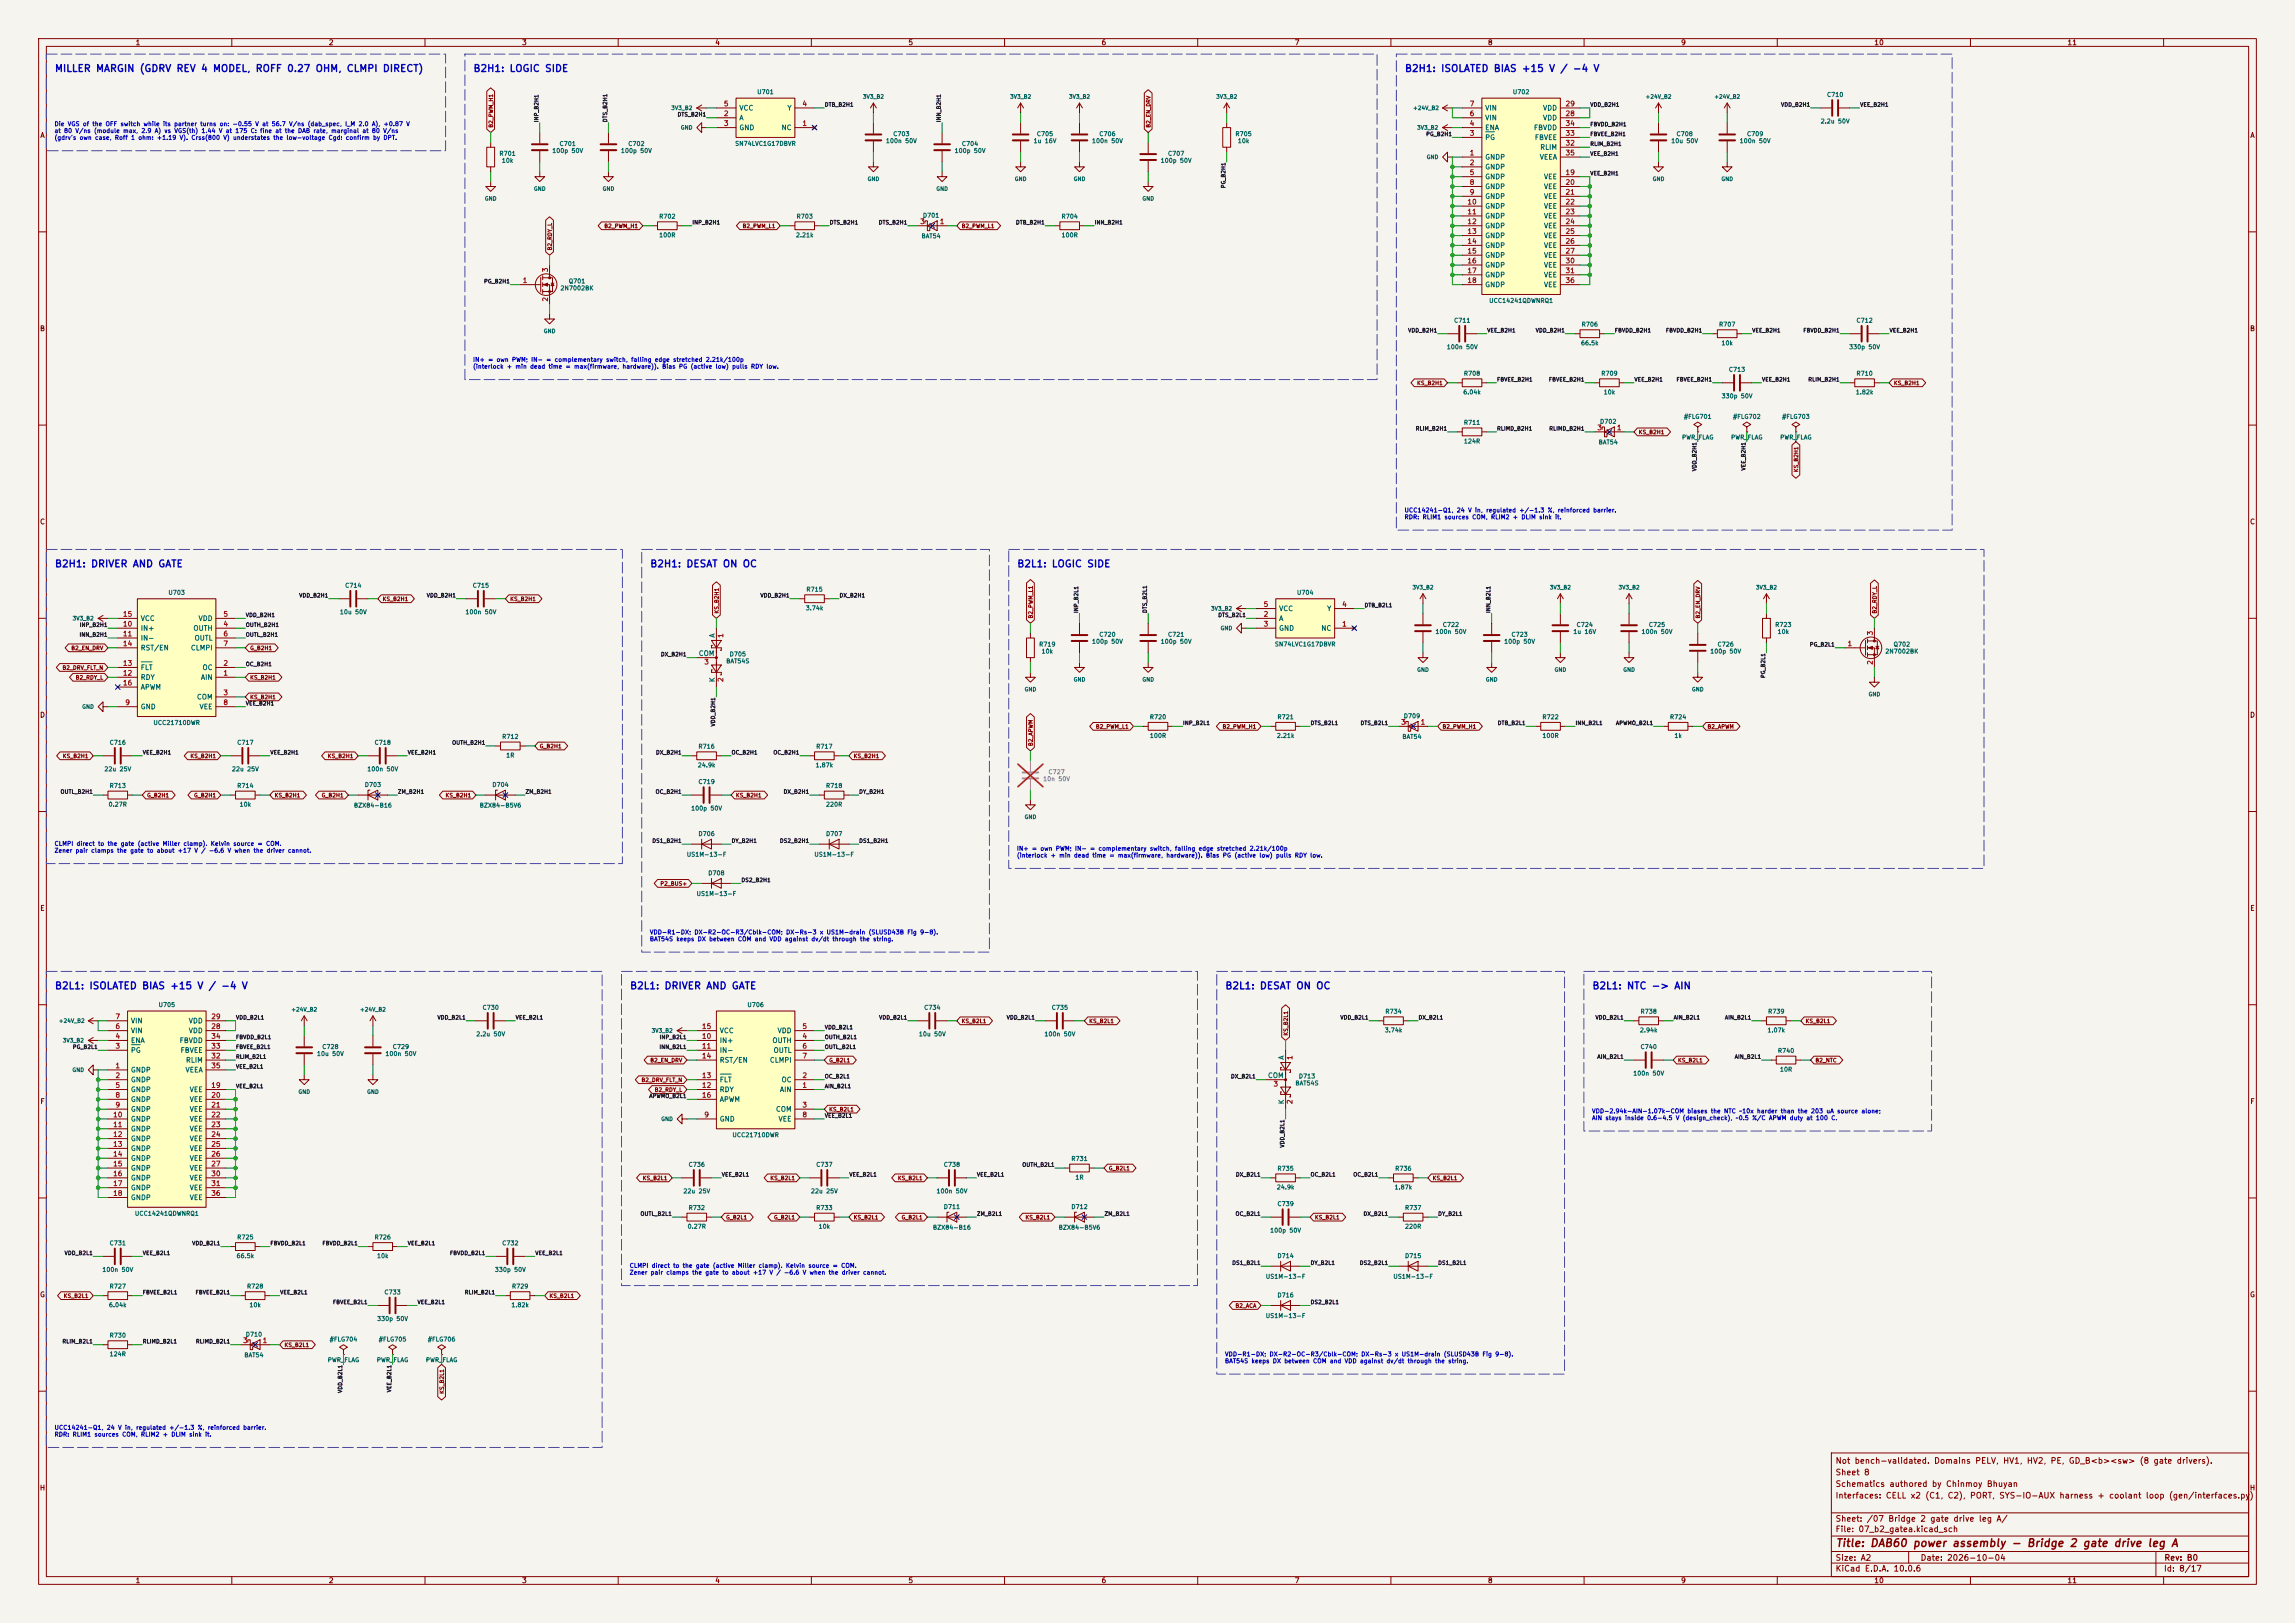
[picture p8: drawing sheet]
<svg xmlns="http://www.w3.org/2000/svg" width="594mm" height="420mm" viewBox="0 0 594 420" stroke-linecap="round" stroke-linejoin="round" font-family="sans-serif">
<defs><g id="words">
<text font-size="2" fill="#840000" x="475" y="400.8">Title: DAB60 power assembly - Bridge 2 gate drive leg A</text>
<g font-size="1.8" fill="#0000c2">
<text x="14.1" y="19.1">MILLER MARGIN (GDRV REV 4 MODEL, ROFF 0.27 OHM, CLMPI DIRECT)</text>
<text x="122.4" y="19.1">B2H1: LOGIC SIDE</text>
<text x="363.5" y="19.1">B2H1: ISOLATED BIAS +15 V / -4 V</text>
<text x="14.1" y="147.2">B2H1: DRIVER AND GATE</text>
<text x="168.1" y="147.2">B2H1: DESAT ON OC</text>
<text x="263.1" y="147.2">B2L1: LOGIC SIDE</text>
<text x="14.1" y="256.4">B2L1: ISOLATED BIAS +15 V / -4 V</text>
<text x="162.9" y="256.4">B2L1: DRIVER AND GATE</text>
<text x="317" y="256.4">B2L1: DESAT ON OC</text>
<text x="412" y="256.4">B2L1: NTC -&gt; AIN</text>
</g>
<g font-size="1.5" fill="#840000">
<text x="475" y="382.1">Sheet 8</text>
<text x="475" y="379.1">Not bench-validated. Domains PELV, HV1, HV2, PE, GD_B&lt;b&gt;&lt;sw&gt; (8 gate drivers).</text>
<text x="475" y="388.1">Interfaces: CELL x2 (C1, C2), PORT, SYS-IO-AUX harness + coolant loop (gen/interfaces.py)</text>
<text x="475" y="385.1">Schematics authored by Chinmoy Bhuyan</text>
<text x="475" y="394.1">Sheet: /07 Bridge 2 gate drive leg A/</text>
<text x="475" y="396.8">File: 07_b2_gatea.kicad_sch</text>
<text x="475" y="407">KiCad E.D.A. 10.0.6</text>
<text x="475" y="404.2">Size: A2</text>
<text x="497" y="404.2">Date: 2026-10-04</text>
<text x="560" y="407">Id: 8/17</text>
<text x="560.1" y="404.2">Rev: B0</text>
</g>
<g font-size="1.3" fill="#840000">
<text x="35" y="12">1</text>
<text x="85" y="12">2</text>
<text x="135" y="12">3</text>
<text x="185" y="12">4</text>
<text x="235" y="12">5</text>
<text x="285" y="12">6</text>
<text x="335" y="12">7</text>
<text x="385" y="12">8</text>
<text x="435" y="12">9</text>
<text x="485" y="12">10</text>
<text x="535" y="12">11</text>
<text x="10.3" y="36">A</text>
<text x="582.3" y="36">A</text>
<text x="10.2" y="86">B</text>
<text x="582.2" y="86">B</text>
<text x="10.2" y="136">C</text>
<text x="582.2" y="136">C</text>
<text x="10.2" y="186">D</text>
<text x="582.2" y="186">D</text>
<text x="10.3" y="236">E</text>
<text x="582.3" y="236">E</text>
<text x="10.3" y="286">F</text>
<text x="582.3" y="286">F</text>
<text x="10.2" y="336">G</text>
<text x="582.2" y="336">G</text>
<text x="10.2" y="386">H</text>
<text x="582.2" y="386">H</text>
<text x="35" y="410">1</text>
<text x="85" y="410">2</text>
<text x="135" y="410">3</text>
<text x="185" y="410">4</text>
<text x="235" y="410">5</text>
<text x="285" y="410">6</text>
<text x="335" y="410">7</text>
<text x="385" y="410">8</text>
<text x="435" y="410">9</text>
<text x="485" y="410">10</text>
<text x="535" y="410">11</text>
</g>
<g font-size="1.3" fill="#a90000">
<text x="187.2" y="27.8">5</text>
<text x="207.5" y="27.8">4</text>
<text x="380.3" y="27.8">7</text>
<text x="405.1" y="27.8">29</text>
<text x="187.2" y="30.3">2</text>
<text x="187.2" y="32.9">3</text>
<text x="207.5" y="32.9">1</text>
<text x="380.3" y="35.4">3</text>
<text x="380.3" y="32.9">4</text>
<text x="380.3" y="30.3">6</text>
<text x="405.1" y="30.3">28</text>
<text x="405.1" y="35.4">33</text>
<text x="405.1" y="32.9">34</text>
<text x="380.3" y="40.5">1</text>
<text x="405.1" y="38">32</text>
<text x="405.1" y="40.5">35</text>
<text x="380.3" y="43">2</text>
<text x="380.3" y="45.6">5</text>
<text x="405.1" y="45.6">19</text>
<text x="379.7" y="53.2">10</text>
<text x="380.3" y="48.1">8</text>
<text x="380.3" y="50.7">9</text>
<text x="405.1" y="48.1">20</text>
<text x="405.1" y="50.7">21</text>
<text x="405.1" y="53.2">22</text>
<text x="238" y="58.3">3</text>
<text x="243.1" y="58.3">1</text>
<text x="379.7" y="55.7">11</text>
<text x="379.7" y="58.3">12</text>
<text x="405.1" y="55.7">23</text>
<text x="405.1" y="58.3">24</text>
<text x="379.7" y="60.8">13</text>
<text x="379.7" y="63.4">14</text>
<text x="379.7" y="65.9">15</text>
<text x="405.1" y="60.8">25</text>
<text x="405.1" y="63.4">26</text>
<text x="405.1" y="65.9">27</text>
<text x="142.1" y="70.6" transform="rotate(-90 142.1 70.6)">3</text>
<text x="379.7" y="68.4">16</text>
<text x="379.7" y="71">17</text>
<text x="405.1" y="68.4">30</text>
<text x="405.1" y="71">31</text>
<text x="135.2" y="73.5">1</text>
<text x="379.7" y="73.5">18</text>
<text x="405.1" y="73.5">36</text>
<text x="142.1" y="78.2" transform="rotate(-90 142.1 78.2)">2</text>
<text x="413.3" y="111.6">3</text>
<text x="418.4" y="111.6">1</text>
<text x="31.7" y="159.9">15</text>
<text x="57.7" y="159.9">5</text>
<text x="326.9" y="159.9">2</text>
<text x="326.9" y="157.3">5</text>
<text x="347.2" y="157.3">4</text>
<text x="31.7" y="162.4">10</text>
<text x="31.7" y="165">11</text>
<text x="31.7" y="167.5">14</text>
<text x="57.7" y="162.4">4</text>
<text x="57.7" y="165">6</text>
<text x="57.7" y="167.5">7</text>
<text x="187.5" y="165.2" transform="rotate(-90 187.5 165.2)">1</text>
<text x="326.9" y="162.4">3</text>
<text x="347.2" y="162.4">1</text>
<text x="478.1" y="167.5">1</text>
<text x="485" y="164.6" transform="rotate(-90 485 164.6)">3</text>
<text x="31.7" y="172.6">13</text>
<text x="57.7" y="172.6">2</text>
<text x="182.1" y="172.2">3</text>
<text x="485" y="172.2" transform="rotate(-90 485 172.2)">2</text>
<text x="31.7" y="175.1">12</text>
<text x="31.7" y="177.7">16</text>
<text x="57.7" y="175.1">1</text>
<text x="187.5" y="176.6" transform="rotate(-90 187.5 176.6)">2</text>
<text x="32.3" y="182.7">9</text>
<text x="57.7" y="180.2">3</text>
<text x="57.7" y="182.7">8</text>
<text x="362.5" y="187.8">3</text>
<text x="367.6" y="187.8">1</text>
<text x="29.7" y="269.1">4</text>
<text x="29.7" y="266.6">6</text>
<text x="29.7" y="264">7</text>
<text x="54.5" y="266.6">28</text>
<text x="54.5" y="264">29</text>
<text x="54.5" y="269.1">34</text>
<text x="181.5" y="269.1">10</text>
<text x="181.5" y="266.6">15</text>
<text x="207.5" y="269.1">4</text>
<text x="207.5" y="266.6">5</text>
<text x="29.7" y="271.6">3</text>
<text x="54.5" y="274.2">32</text>
<text x="54.5" y="271.6">33</text>
<text x="181.5" y="271.6">11</text>
<text x="181.5" y="274.2">14</text>
<text x="207.5" y="271.6">6</text>
<text x="207.5" y="274.2">7</text>
<text x="334.8" y="274.4" transform="rotate(-90 334.8 274.4)">1</text>
<text x="29.7" y="276.7">1</text>
<text x="29.7" y="279.3">2</text>
<text x="29.7" y="281.8">5</text>
<text x="54.5" y="281.8">19</text>
<text x="54.5" y="276.7">35</text>
<text x="181.5" y="281.8">12</text>
<text x="181.5" y="279.3">13</text>
<text x="207.5" y="281.8">1</text>
<text x="207.5" y="279.3">2</text>
<text x="329.5" y="281.5">3</text>
<text x="29.7" y="284.3">8</text>
<text x="29.7" y="286.9">9</text>
<text x="54.5" y="284.3">20</text>
<text x="54.5" y="286.9">21</text>
<text x="181.5" y="284.3">16</text>
<text x="207.5" y="286.9">3</text>
<text x="334.8" y="285.8" transform="rotate(-90 334.8 285.8)">2</text>
<text x="29.1" y="289.4">10</text>
<text x="29.1" y="292">11</text>
<text x="54.5" y="289.4">22</text>
<text x="54.5" y="292">23</text>
<text x="182.1" y="289.4">9</text>
<text x="207.5" y="289.4">8</text>
<text x="29.1" y="294.5">12</text>
<text x="29.1" y="297">13</text>
<text x="29.1" y="299.6">14</text>
<text x="54.5" y="294.5">24</text>
<text x="54.5" y="297">25</text>
<text x="54.5" y="299.6">26</text>
<text x="29.1" y="302.1">15</text>
<text x="29.1" y="304.7">16</text>
<text x="54.5" y="302.1">27</text>
<text x="54.5" y="304.7">30</text>
<text x="29.1" y="307.2">17</text>
<text x="29.1" y="309.7">18</text>
<text x="54.5" y="307.2">31</text>
<text x="54.5" y="309.7">36</text>
<text x="62.8" y="347.8">3</text>
<text x="67.8" y="347.8">1</text>
</g>
<g font-size="1.3" fill="#006464">
<text x="191.2" y="28.9">VCC</text>
<text x="203.7" y="28.9">Y</text>
<text x="384.3" y="28.9">VIN</text>
<text x="399.2" y="28.9">VDD</text>
<text x="191.2" y="31.4">A</text>
<text x="191.2" y="34">GND</text>
<text x="202.2" y="34">NC</text>
<text x="384.3" y="34">ENA</text>
<text x="384.3" y="31.4">VIN</text>
<text x="396.9" y="34">FBVDD</text>
<text x="399.2" y="31.4">VDD</text>
<text x="384.3" y="41.6">GNDP</text>
<text x="384.3" y="36.5">PG</text>
<text x="397.1" y="36.5">FBVEE</text>
<text x="398.4" y="41.6">VEEA</text>
<text x="398.5" y="39.1">RLIM</text>
<text x="384.3" y="44.1">GNDP</text>
<text x="384.3" y="46.7">GNDP</text>
<text x="399.5" y="46.7">VEE</text>
<text x="384.3" y="49.2">GNDP</text>
<text x="384.3" y="51.8">GNDP</text>
<text x="399.5" y="49.2">VEE</text>
<text x="399.5" y="51.8">VEE</text>
<text x="384.3" y="54.3">GNDP</text>
<text x="384.3" y="56.8">GNDP</text>
<text x="384.3" y="59.4">GNDP</text>
<text x="399.5" y="54.3">VEE</text>
<text x="399.5" y="56.8">VEE</text>
<text x="399.5" y="59.4">VEE</text>
<text x="384.3" y="61.9">GNDP</text>
<text x="384.3" y="64.5">GNDP</text>
<text x="399.5" y="61.9">VEE</text>
<text x="399.5" y="64.5">VEE</text>
<text x="384.3" y="67">GNDP</text>
<text x="384.3" y="69.5">GNDP</text>
<text x="399.5" y="67">VEE</text>
<text x="399.5" y="69.5">VEE</text>
<text x="384.3" y="72.1">GNDP</text>
<text x="384.3" y="74.6">GNDP</text>
<text x="399.5" y="72.1">VEE</text>
<text x="399.5" y="74.6">VEE</text>
<text x="36.3" y="161">VCC</text>
<text x="51.3" y="161">VDD</text>
<text x="330.9" y="161">A</text>
<text x="330.9" y="158.4">VCC</text>
<text x="343.4" y="158.4">Y</text>
<text x="36.3" y="163.5">IN+</text>
<text x="36.3" y="166.1">IN-</text>
<text x="49.9" y="163.5">OUTH</text>
<text x="50.2" y="166.1">OUTL</text>
<text x="185.3" y="165.1" transform="rotate(-90 185.3 165.1)">A</text>
<text x="330.9" y="163.5">GND</text>
<text x="341.9" y="163.5">NC</text>
<text x="36.3" y="173.7">FLT</text>
<text x="36.3" y="168.6">RST/EN</text>
<text x="49.3" y="168.6">CLMPI</text>
<text x="52.3" y="173.7">OC</text>
<text x="180.7" y="170">COM</text>
<text x="36.3" y="176.2">RDY</text>
<text x="36.3" y="178.8">APWM</text>
<text x="51.9" y="176.2">AIN</text>
<text x="185.3" y="176.7" transform="rotate(-90 185.3 176.7)">K</text>
<text x="36.3" y="183.8">GND</text>
<text x="50.8" y="181.3">COM</text>
<text x="51.5" y="183.8">VEE</text>
<text x="33.8" y="267.7">VIN</text>
<text x="33.8" y="265.1">VIN</text>
<text x="48.7" y="267.7">VDD</text>
<text x="48.7" y="265.1">VDD</text>
<text x="186.2" y="267.7">VCC</text>
<text x="201.1" y="267.7">VDD</text>
<text x="33.8" y="272.7">PG</text>
<text x="33.8" y="270.2">ENA</text>
<text x="46.4" y="270.2">FBVDD</text>
<text x="46.6" y="272.7">FBVEE</text>
<text x="48" y="275.3">RLIM</text>
<text x="186.2" y="270.2">IN+</text>
<text x="186.2" y="272.7">IN-</text>
<text x="186.2" y="275.3">RST/EN</text>
<text x="199.1" y="275.3">CLMPI</text>
<text x="199.8" y="270.2">OUTH</text>
<text x="200.1" y="272.7">OUTL</text>
<text x="332.6" y="274.4" transform="rotate(-90 332.6 274.4)">A</text>
<text x="33.8" y="277.8">GNDP</text>
<text x="33.8" y="280.4">GNDP</text>
<text x="47.9" y="277.8">VEEA</text>
<text x="186.2" y="280.4">FLT</text>
<text x="202.2" y="280.4">OC</text>
<text x="328" y="279.3">COM</text>
<text x="33.8" y="282.9">GNDP</text>
<text x="33.8" y="285.4">GNDP</text>
<text x="33.8" y="288">GNDP</text>
<text x="49" y="282.9">VEE</text>
<text x="49" y="285.4">VEE</text>
<text x="49" y="288">VEE</text>
<text x="186.2" y="282.9">RDY</text>
<text x="186.2" y="285.4">APWM</text>
<text x="200.7" y="288">COM</text>
<text x="201.7" y="282.9">AIN</text>
<text x="332.6" y="285.9" transform="rotate(-90 332.6 285.9)">K</text>
<text x="33.8" y="290.5">GNDP</text>
<text x="33.8" y="293.1">GNDP</text>
<text x="49" y="290.5">VEE</text>
<text x="49" y="293.1">VEE</text>
<text x="186.2" y="290.5">GND</text>
<text x="201.4" y="290.5">VEE</text>
<text x="33.8" y="295.6">GNDP</text>
<text x="33.8" y="298.1">GNDP</text>
<text x="49" y="295.6">VEE</text>
<text x="49" y="298.1">VEE</text>
<text x="33.8" y="300.7">GNDP</text>
<text x="33.8" y="303.2">GNDP</text>
<text x="33.8" y="305.8">GNDP</text>
<text x="49" y="300.7">VEE</text>
<text x="49" y="303.2">VEE</text>
<text x="49" y="305.8">VEE</text>
<text x="33.8" y="308.3">GNDP</text>
<text x="33.8" y="310.8">GNDP</text>
<text x="49" y="308.3">VEE</text>
<text x="49" y="310.8">VEE</text>
</g>
<g font-size="1.1" fill="#006464">
<text x="195.9" y="24.6">U701</text>
<text x="391.4" y="24.6">U702</text>
<text x="472.7" y="25.3">C710</text>
<text x="231.1" y="35.5">C703</text>
<text x="268.2" y="35.5">C705</text>
<text x="284.4" y="35.5">C706</text>
<text x="319.6" y="35.5">R705</text>
<text x="433.8" y="35.5">C708</text>
<text x="452" y="35.5">C709</text>
<text x="471.1" y="32.2">2.2u 50V</text>
<text x="129.1" y="40.6">R701</text>
<text x="142.8" y="39.8">100p 50V</text>
<text x="144.7" y="38">C701</text>
<text x="160.6" y="39.8">100p 50V</text>
<text x="162.5" y="38">C702</text>
<text x="190.2" y="38">SN74LVC1G17DBVR</text>
<text x="229.2" y="37.3">100n 50V</text>
<text x="247" y="39.8">100p 50V</text>
<text x="248.8" y="38">C704</text>
<text x="267.4" y="37.3">1u 16V</text>
<text x="282.5" y="37.3">100n 50V</text>
<text x="302.2" y="40.6">C707</text>
<text x="320.3" y="37.3">10k</text>
<text x="432.4" y="37.3">10u 50V</text>
<text x="450.2" y="37.3">100n 50V</text>
<text x="129.8" y="42.4">10k</text>
<text x="300.3" y="42.4">100p 50V</text>
<text x="170.5" y="56.8">R702</text>
<text x="206" y="56.8">R703</text>
<text x="238.8" y="56.6">D701</text>
<text x="274.6" y="56.8">R704</text>
<text x="170.5" y="61.7">100R</text>
<text x="205.9" y="61.7">2.21k</text>
<text x="238.4" y="61.9">BAT54</text>
<text x="274.6" y="61.7">100R</text>
<text x="144.9" y="75.4">2N7002BK</text>
<text x="147.1" y="73.6">Q701</text>
<text x="376.2" y="83.8">C711</text>
<text x="385.3" y="78.6">UCC14241QDWNRQ1</text>
<text x="480.4" y="83.8">C712</text>
<text x="409.1" y="89.6">66.5k</text>
<text x="409.2" y="84.8">R706</text>
<text x="444.8" y="84.8">R707</text>
<text x="445.4" y="89.6">10k</text>
<text x="374.3" y="90.6">100n 50V</text>
<text x="478.5" y="90.6">330p 50V</text>
<text x="378.8" y="97.5">R708</text>
<text x="414.3" y="97.5">R709</text>
<text x="447.3" y="96.5">C713</text>
<text x="480.4" y="97.5">R710</text>
<text x="378.6" y="102.3">6.04k</text>
<text x="415" y="102.3">10k</text>
<text x="445.5" y="103.3">330p 50V</text>
<text x="480.2" y="102.3">1.82k</text>
<text x="378.8" y="110.2">R711</text>
<text x="414" y="109.9">D702</text>
<text x="435.2" y="114">PWR_FLAG</text>
<text x="435.7" y="108.7">#FLG701</text>
<text x="447.9" y="114">PWR_FLAG</text>
<text x="448.4" y="108.7">#FLG702</text>
<text x="460.6" y="114">PWR_FLAG</text>
<text x="461.1" y="108.7">#FLG703</text>
<text x="378.8" y="115">124R</text>
<text x="413.6" y="115.3">BAT54</text>
<text x="43.5" y="154.2">U703</text>
<text x="89.2" y="152.3">C714</text>
<text x="122.2" y="152.3">C715</text>
<text x="208.6" y="153.4">R715</text>
<text x="335.6" y="154.2">U704</text>
<text x="87.8" y="159.2">10u 50V</text>
<text x="120.3" y="159.2">100n 50V</text>
<text x="208.4" y="158.2">3.74k</text>
<text x="268.8" y="167.6">R719</text>
<text x="282.5" y="166.8">100p 50V</text>
<text x="284.4" y="165">C720</text>
<text x="300.3" y="166.8">100p 50V</text>
<text x="302.2" y="165">C721</text>
<text x="329.9" y="167.5">SN74LVC1G17DBVR</text>
<text x="371.4" y="164.3">100n 50V</text>
<text x="373.3" y="162.5">C722</text>
<text x="389.2" y="166.8">100p 50V</text>
<text x="391.1" y="165">C723</text>
<text x="407.1" y="164.3">1u 16V</text>
<text x="407.9" y="162.5">C724</text>
<text x="424.8" y="164.3">100n 50V</text>
<text x="426.6" y="162.5">C725</text>
<text x="444.4" y="167.6">C726</text>
<text x="459.3" y="162.5">R723</text>
<text x="460" y="164.3">10k</text>
<text x="490" y="167.6">Q702</text>
<text x="187.8" y="171.9">BAT54S</text>
<text x="188.7" y="170.1">D705</text>
<text x="269.5" y="169.4">10k</text>
<text x="442.5" y="169.4">100p 50V</text>
<text x="487.8" y="169.4">2N7002BK</text>
<text x="39.6" y="187.9">UCC21710DWR</text>
<text x="129.8" y="191.5">R712</text>
<text x="297.5" y="186.4">R720</text>
<text x="297.5" y="191.2">100R</text>
<text x="330.4" y="191.2">2.21k</text>
<text x="330.5" y="186.4">R721</text>
<text x="362.8" y="191.5">BAT54</text>
<text x="363.2" y="186.1">D709</text>
<text x="399.1" y="186.4">R722</text>
<text x="399.1" y="191.2">100R</text>
<text x="432.1" y="186.4">R724</text>
<text x="433.3" y="191.2">1k</text>
<text x="28.2" y="193">C716</text>
<text x="61.3" y="193">C717</text>
<text x="96.8" y="193">C718</text>
<text x="130.9" y="196.3">1R</text>
<text x="180.6" y="194">R716</text>
<text x="211.1" y="194">R717</text>
<text x="26.9" y="199.8">22u 25V</text>
<text x="59.9" y="199.8">22u 25V</text>
<text x="94.3" y="203.9">D703</text>
<text x="94.9" y="199.8">100n 50V</text>
<text x="127.3" y="203.9">D704</text>
<text x="180.5" y="198.8">24.9k</text>
<text x="180.6" y="203.1">C719</text>
<text x="211" y="198.8">1.87k</text>
<text x="28" y="209">0.27R</text>
<text x="28.2" y="204.2">R713</text>
<text x="61.3" y="204.2">R714</text>
<text x="61.9" y="209">10k</text>
<text x="91.5" y="209.2">BZX84-B16</text>
<text x="124" y="209.2">BZX84-B5V6</text>
<text x="213.7" y="204.2">R718</text>
<text x="213.7" y="209">220R</text>
<text x="178.8" y="210">100p 50V</text>
<text x="177.6" y="221.9">US1M-13-F</text>
<text x="180.6" y="216.6">D706</text>
<text x="210.7" y="221.9">US1M-13-F</text>
<text x="213.7" y="216.6">D707</text>
<text x="183.2" y="226.8">D708</text>
<text x="180.2" y="232.1">US1M-13-F</text>
<text x="40.9" y="260.9">U705</text>
<text x="124.8" y="261.6">C730</text>
<text x="193.3" y="260.9">U706</text>
<text x="239.1" y="261.6">C734</text>
<text x="272.1" y="261.6">C735</text>
<text x="358.4" y="262.6">R734</text>
<text x="424.5" y="262.6">R738</text>
<text x="457.5" y="262.6">R739</text>
<text x="123.1" y="268.4">2.2u 50V</text>
<text x="237.7" y="268.4">10u 50V</text>
<text x="270.2" y="268.4">100n 50V</text>
<text x="358.3" y="267.4">3.74k</text>
<text x="424.3" y="267.4">2.94k</text>
<text x="457.4" y="267.4">1.07k</text>
<text x="81.9" y="273.5">10u 50V</text>
<text x="83.3" y="271.7">C728</text>
<text x="99.6" y="273.5">100n 50V</text>
<text x="101.5" y="271.7">C729</text>
<text x="424.5" y="271.7">C740</text>
<text x="460" y="272.7">R740</text>
<text x="335.2" y="281.1">BAT54S</text>
<text x="336.1" y="279.3">D713</text>
<text x="422.6" y="278.6">100n 50V</text>
<text x="460.6" y="277.6">10R</text>
<text x="189.4" y="294.5">UCC21710DWR</text>
<text x="178.1" y="302.2">C736</text>
<text x="211.1" y="302.2">C737</text>
<text x="244.1" y="302.2">C738</text>
<text x="277.2" y="300.7">R731</text>
<text x="278.2" y="305.5">1R</text>
<text x="330.5" y="303.2">R735</text>
<text x="361" y="303.2">R736</text>
<text x="176.7" y="309.1">22u 25V</text>
<text x="209.8" y="309.1">22u 25V</text>
<text x="242.3" y="309.1">100n 50V</text>
<text x="330.4" y="308">24.9k</text>
<text x="360.8" y="308">1.87k</text>
<text x="34.8" y="314.9">UCC14241QDWNRQ1</text>
<text x="178.1" y="313.4">R732</text>
<text x="211.1" y="313.4">R733</text>
<text x="244.1" y="313.1">D711</text>
<text x="277.2" y="313.1">D712</text>
<text x="330.5" y="312.4">C739</text>
<text x="363.5" y="313.4">R737</text>
<text x="28.2" y="322.5">C731</text>
<text x="61.3" y="321">R725</text>
<text x="96.8" y="321">R726</text>
<text x="129.8" y="322.5">C732</text>
<text x="177.8" y="318.2">0.27R</text>
<text x="211.8" y="318.2">10k</text>
<text x="241.3" y="318.5">BZX84-B16</text>
<text x="273.9" y="318.5">BZX84-B5V6</text>
<text x="328.6" y="319.2">100p 50V</text>
<text x="363.5" y="318.2">220R</text>
<text x="26.4" y="329.4">100n 50V</text>
<text x="61.1" y="325.8">66.5k</text>
<text x="97.5" y="325.8">10k</text>
<text x="128" y="329.4">330p 50V</text>
<text x="330.5" y="325.8">D714</text>
<text x="363.5" y="325.8">D715</text>
<text x="28.2" y="333.7">R727</text>
<text x="63.8" y="333.7">R728</text>
<text x="99.4" y="335.2">C733</text>
<text x="132.4" y="333.7">R729</text>
<text x="327.5" y="331.2">US1M-13-F</text>
<text x="330.5" y="336">D716</text>
<text x="360.5" y="331.2">US1M-13-F</text>
<text x="28.1" y="338.5">6.04k</text>
<text x="64.4" y="338.5">10k</text>
<text x="132.2" y="338.5">1.82k</text>
<text x="327.5" y="341.3">US1M-13-F</text>
<text x="28.2" y="346.4">R730</text>
<text x="63.5" y="346.1">D710</text>
<text x="85.2" y="347.4">#FLG704</text>
<text x="97.5" y="342.1">330p 50V</text>
<text x="97.9" y="347.4">#FLG705</text>
<text x="110.6" y="347.4">#FLG706</text>
<text x="28.2" y="351.2">124R</text>
<text x="63.1" y="351.5">BAT54</text>
<text x="84.7" y="352.8">PWR_FLAG</text>
<text x="97.4" y="352.8">PWR_FLAG</text>
<text x="110.1" y="352.8">PWR_FLAG</text>
</g>
<g font-size="1.1" fill="#0000c2">
<text x="14" y="32.9">Die VGS of the OFF switch while its partner turns on: -0.55 V at 56.7 V/ns (dab_spec, I_M 2.0 A), +0.87 V</text>
<text x="14" y="34.7">at 80 V/ns (module max, 2.9 A) vs VGS(th) 1.44 V at 175 C: fine at the DAB rate, marginal at 80 V/ns</text>
<text x="14" y="36.4">(gdrv's own case, Roff 1 ohm: +1.19 V). Crss(800 V) understates the low-voltage Cgd: confirm by DPT.</text>
<text x="122.3" y="93.9">IN+ = own PWM; IN- = complementary switch, falling edge stretched 2.21k/100p</text>
<text x="122.3" y="95.7">(interlock + min dead time = max(firmware, hardware)). Bias PG (active low) pulls RDY low.</text>
<text x="363.4" y="132.9">UCC14241-Q1, 24 V in, regulated +/-1.3 %, reinforced barrier.</text>
<text x="363.4" y="134.6">RDR: RLIM1 sources COM, RLIM2 + DLIM sink it.</text>
<text x="14" y="219.1">CLMPI direct to the gate (active Miller clamp). Kelvin source = COM.</text>
<text x="14" y="220.9">Zener pair clamps the gate to about +17 V / -6.6 V when the driver cannot.</text>
<text x="263.1" y="220.4">IN+ = own PWM; IN- = complementary switch, falling edge stretched 2.21k/100p</text>
<text x="263.1" y="222.2">(interlock + min dead time = max(firmware, hardware)). Bias PG (active low) pulls RDY low.</text>
<text x="168.1" y="242.1">VDD-R1-DX; DX-R2-OC-R3/Cblk-COM; DX-Rs-3 x US1M-drain (SLUSD43B Fig 9-8).</text>
<text x="168.1" y="243.8">BAT54S keeps DX between COM and VDD against dv/dt through the string.</text>
<text x="411.9" y="288.3">VDD-2.94k-AIN-1.07k-COM biases the NTC ~10x harder than the 203 uA source alone;</text>
<text x="411.9" y="290.1">AIN stays inside 0.6-4.5 V (design_check), ~0.5 %/C APWM duty at 100 C.</text>
<text x="162.8" y="328.3">CLMPI direct to the gate (active Miller clamp). Kelvin source = COM.</text>
<text x="162.8" y="330.1">Zener pair clamps the gate to about +17 V / -6.6 V when the driver cannot.</text>
<text x="316.9" y="351.2">VDD-R1-DX; DX-R2-OC-R3/Cblk-COM; DX-Rs-3 x US1M-drain (SLUSD43B Fig 9-8).</text>
<text x="316.9" y="353">BAT54S keeps DX between COM and VDD against dv/dt through the string.</text>
<text x="14" y="370.2">UCC14241-Q1, 24 V in, regulated +/-1.3 %, reinforced barrier.</text>
<text x="14" y="372">RDR: RLIM1 sources COM, RLIM2 + DLIM sink it.</text>
</g>
<g font-size="1.1" fill="#939391">
<text x="269.9" y="202.4">10n 50V</text>
<text x="271.2" y="200.6">C727</text>
</g>
<g font-size="1" fill="#006464">
<text x="173.6" y="28.7">3V3_B2</text>
<text x="223.2" y="25.8">3V3_B2</text>
<text x="261.3" y="25.8">3V3_B2</text>
<text x="276.6" y="25.8">3V3_B2</text>
<text x="314.7" y="25.8">3V3_B2</text>
<text x="365.6" y="28.7">+24V_B2</text>
<text x="425.8" y="25.8">+24V_B2</text>
<text x="443.6" y="25.8">+24V_B2</text>
<text x="176.1" y="33.8">GND</text>
<text x="366.7" y="33.8">3V3_B2</text>
<text x="369.1" y="41.4">GND</text>
<text x="224.4" y="47.1">GND</text>
<text x="262.5" y="47.1">GND</text>
<text x="277.8" y="47.1">GND</text>
<text x="427.6" y="47.1">GND</text>
<text x="445.4" y="47.1">GND</text>
<text x="125.4" y="52.1">GND</text>
<text x="138.1" y="49.6">GND</text>
<text x="155.9" y="49.6">GND</text>
<text x="242.2" y="49.6">GND</text>
<text x="295.6" y="52.1">GND</text>
<text x="140.6" y="86.4">GND</text>
<text x="365.5" y="152.8">3V3_B2</text>
<text x="401" y="152.8">3V3_B2</text>
<text x="418.8" y="152.8">3V3_B2</text>
<text x="454.4" y="152.8">3V3_B2</text>
<text x="18.7" y="160.8">3V3_B2</text>
<text x="313.3" y="158.2">3V3_B2</text>
<text x="315.8" y="163.3">GND</text>
<text x="265.1" y="179.1">GND</text>
<text x="277.8" y="176.6">GND</text>
<text x="295.6" y="176.6">GND</text>
<text x="366.7" y="174.1">GND</text>
<text x="384.5" y="176.6">GND</text>
<text x="402.2" y="174.1">GND</text>
<text x="420" y="174.1">GND</text>
<text x="437.8" y="179.1">GND</text>
<text x="21.2" y="183.6">GND</text>
<text x="483.5" y="180.4">GND</text>
<text x="265.1" y="212.2">GND</text>
<text x="75.3" y="262">+24V_B2</text>
<text x="93.1" y="262">+24V_B2</text>
<text x="15.1" y="264.9">+24V_B2</text>
<text x="16.1" y="270">3V3_B2</text>
<text x="168.5" y="267.5">3V3_B2</text>
<text x="18.6" y="277.6">GND</text>
<text x="77.1" y="283.3">GND</text>
<text x="94.9" y="283.3">GND</text>
<text x="171" y="290.3">GND</text>
</g>
<g font-size="1" fill="#0f0f0f">
<text x="213.4" y="27.8">DTB_B2H1</text>
<text x="411.5" y="27.8">VDD_B2H1</text>
<text x="460.9" y="27.8">VDD_B2H1</text>
<text x="481.3" y="27.8">VEE_B2H1</text>
<text x="139.6" y="31.7" transform="rotate(-90 139.6 31.7)">INP_B2H1</text>
<text x="157.4" y="31.7" transform="rotate(-90 157.4 31.7)">DTS_B2H1</text>
<text x="175.3" y="30.4">DTS_B2H1</text>
<text x="243.7" y="31.7" transform="rotate(-90 243.7 31.7)">INN_B2H1</text>
<text x="369" y="35.5">PG_B2H1</text>
<text x="411.5" y="35.5">FBVEE_B2H1</text>
<text x="411.5" y="32.9">FBVDD_B2H1</text>
<text x="411.5" y="38">RLIM_B2H1</text>
<text x="411.5" y="40.5">VEE_B2H1</text>
<text x="411.5" y="45.6">VEE_B2H1</text>
<text x="317.4" y="48.8" transform="rotate(-90 317.4 48.8)">PG_B2H1</text>
<text x="179.1" y="58.3">INP_B2H1</text>
<text x="214.6" y="58.3">DTS_B2H1</text>
<text x="227.3" y="58.3">DTS_B2H1</text>
<text x="262.8" y="58.3">DTB_B2H1</text>
<text x="283.2" y="58.3">INN_B2H1</text>
<text x="125.2" y="73.6">PG_B2H1</text>
<text x="364.3" y="86.3">VDD_B2H1</text>
<text x="384.8" y="86.3">VEE_B2H1</text>
<text x="397.4" y="86.3">VDD_B2H1</text>
<text x="417.8" y="86.3">FBVDD_B2H1</text>
<text x="431.1" y="86.3">FBVDD_B2H1</text>
<text x="453.4" y="86.3">VEE_B2H1</text>
<text x="466.6" y="86.3">FBVDD_B2H1</text>
<text x="489" y="86.3">VEE_B2H1</text>
<text x="387.4" y="99">FBVEE_B2H1</text>
<text x="400.8" y="99">FBVEE_B2H1</text>
<text x="422.9" y="99">VEE_B2H1</text>
<text x="433.8" y="99">FBVEE_B2H1</text>
<text x="455.9" y="99">VEE_B2H1</text>
<text x="467.9" y="99">RLIM_B2H1</text>
<text x="366.3" y="111.7">RLIM_B2H1</text>
<text x="387.4" y="111.7">RLIMD_B2H1</text>
<text x="400.9" y="111.7">RLIMD_B2H1</text>
<text x="439.3" y="122.1" transform="rotate(-90 439.3 122.1)">VDD_B2H1</text>
<text x="452" y="121.9" transform="rotate(-90 452 121.9)">VEE_B2H1</text>
<text x="77.3" y="154.8">VDD_B2H1</text>
<text x="110.3" y="154.8">VDD_B2H1</text>
<text x="196.7" y="154.8">VDD_B2H1</text>
<text x="217.2" y="154.8">DX_B2H1</text>
<text x="63.5" y="159.9">VDD_B2H1</text>
<text x="279.3" y="158.7" transform="rotate(-90 279.3 158.7)">INP_B2L1</text>
<text x="297.1" y="158.7" transform="rotate(-90 297.1 158.7)">DTS_B2L1</text>
<text x="315.2" y="159.9">DTS_B2L1</text>
<text x="353.1" y="157.4">DTB_B2L1</text>
<text x="386" y="158.7" transform="rotate(-90 386 158.7)">INN_B2L1</text>
<text x="20.5" y="165">INN_B2H1</text>
<text x="20.5" y="162.5">INP_B2H1</text>
<text x="63.5" y="162.5">OUTH_B2H1</text>
<text x="63.5" y="165">OUTL_B2H1</text>
<text x="468.3" y="167.5">PG_B2L1</text>
<text x="63.5" y="172.6">OC_B2H1</text>
<text x="170.9" y="170.1">DX_B2H1</text>
<text x="457.1" y="175.6" transform="rotate(-90 457.1 175.6)">PG_B2L1</text>
<text x="63.5" y="182.8">VEE_B2H1</text>
<text x="185.3" y="188.1" transform="rotate(-90 185.3 188.1)">VDD_B2H1</text>
<text x="306.1" y="187.9">INP_B2L1</text>
<text x="339.1" y="187.9">DTS_B2L1</text>
<text x="352" y="187.9">DTS_B2L1</text>
<text x="387.5" y="187.9">DTB_B2L1</text>
<text x="407.7" y="187.9">INN_B2L1</text>
<text x="418.1" y="187.9">APWMO_B2L1</text>
<text x="36.8" y="195.5">VEE_B2H1</text>
<text x="69.9" y="195.5">VEE_B2H1</text>
<text x="105.4" y="195.5">VEE_B2H1</text>
<text x="116.9" y="192.9">OUTH_B2H1</text>
<text x="169.7" y="195.5">DX_B2H1</text>
<text x="189.2" y="195.5">OC_B2H1</text>
<text x="200" y="195.5">OC_B2H1</text>
<text x="15.5" y="205.6">OUTL_B2H1</text>
<text x="102.9" y="205.6">ZM_B2H1</text>
<text x="135.9" y="205.6">ZM_B2H1</text>
<text x="169.6" y="205.6">OC_B2H1</text>
<text x="202.7" y="205.6">DX_B2H1</text>
<text x="222.3" y="205.6">DY_B2H1</text>
<text x="168.7" y="218.3">DS1_B2H1</text>
<text x="189.2" y="218.3">DY_B2H1</text>
<text x="201.7" y="218.3">DS2_B2H1</text>
<text x="222.3" y="218.3">DS1_B2H1</text>
<text x="191.8" y="228.5">DS2_B2H1</text>
<text x="61" y="269.1">FBVDD_B2L1</text>
<text x="61" y="264.1">VDD_B2L1</text>
<text x="113.1" y="264.1">VDD_B2L1</text>
<text x="133.4" y="264.1">VEE_B2L1</text>
<text x="170.6" y="269.1">INP_B2L1</text>
<text x="213.4" y="269.1">OUTH_B2L1</text>
<text x="213.4" y="266.6">VDD_B2L1</text>
<text x="227.4" y="264.1">VDD_B2L1</text>
<text x="260.4" y="264.1">VDD_B2L1</text>
<text x="346.8" y="264.1">VDD_B2L1</text>
<text x="367" y="264.1">DX_B2L1</text>
<text x="412.8" y="264.1">VDD_B2L1</text>
<text x="433.1" y="264.1">AIN_B2L1</text>
<text x="446.3" y="264.1">AIN_B2L1</text>
<text x="18.7" y="271.7">PG_B2L1</text>
<text x="61" y="274.2">RLIM_B2L1</text>
<text x="61" y="271.7">FBVEE_B2L1</text>
<text x="170.6" y="271.7">INN_B2L1</text>
<text x="213.4" y="271.7">OUTL_B2L1</text>
<text x="413.3" y="274.2">AIN_B2L1</text>
<text x="448.9" y="274.2">AIN_B2L1</text>
<text x="61" y="281.8">VEE_B2L1</text>
<text x="61" y="276.8">VEE_B2L1</text>
<text x="213.4" y="281.8">AIN_B2L1</text>
<text x="213.4" y="279.3">OC_B2L1</text>
<text x="318.5" y="279.3">DX_B2L1</text>
<text x="167.9" y="284.4">APWMO_B2L1</text>
<text x="213.4" y="289.5">VEE_B2L1</text>
<text x="332.6" y="297.1" transform="rotate(-90 332.6 297.1)">VDD_B2L1</text>
<text x="186.7" y="304.7">VEE_B2L1</text>
<text x="219.7" y="304.7">VEE_B2L1</text>
<text x="252.7" y="304.7">VEE_B2L1</text>
<text x="264.5" y="302.2">OUTH_B2L1</text>
<text x="319.8" y="304.7">DX_B2L1</text>
<text x="339.1" y="304.7">OC_B2L1</text>
<text x="350.1" y="304.7">OC_B2L1</text>
<text x="165.6" y="314.9">OUTL_B2L1</text>
<text x="252.7" y="314.9">ZM_B2L1</text>
<text x="285.8" y="314.9">ZM_B2L1</text>
<text x="319.7" y="314.9">OC_B2L1</text>
<text x="352.8" y="314.9">DX_B2L1</text>
<text x="372.1" y="314.9">DY_B2L1</text>
<text x="49.6" y="322.5">VDD_B2L1</text>
<text x="69.9" y="322.5">FBVDD_B2L1</text>
<text x="83.3" y="322.5">FBVDD_B2L1</text>
<text x="105.4" y="322.5">VEE_B2L1</text>
<text x="16.6" y="325">VDD_B2L1</text>
<text x="36.8" y="325">VEE_B2L1</text>
<text x="116.3" y="325">FBVDD_B2L1</text>
<text x="138.4" y="325">VEE_B2L1</text>
<text x="318.8" y="327.6">DS1_B2L1</text>
<text x="339.1" y="327.6">DY_B2L1</text>
<text x="351.8" y="327.6">DS2_B2L1</text>
<text x="372.1" y="327.6">DS1_B2L1</text>
<text x="36.8" y="335.2">FBVEE_B2L1</text>
<text x="50.5" y="335.2">FBVEE_B2L1</text>
<text x="72.4" y="335.2">VEE_B2L1</text>
<text x="120.2" y="335.2">RLIM_B2L1</text>
<text x="86" y="337.7">FBVEE_B2L1</text>
<text x="108" y="337.7">VEE_B2L1</text>
<text x="339.1" y="337.7">DS2_B2L1</text>
<text x="16" y="347.9">RLIM_B2L1</text>
<text x="36.8" y="347.9">RLIMD_B2L1</text>
<text x="50.6" y="347.9">RLIMD_B2L1</text>
<text x="88.8" y="360.6" transform="rotate(-90 88.8 360.6)">VDD_B2L1</text>
<text x="101.5" y="360.4" transform="rotate(-90 101.5 360.4)">VEE_B2L1</text>
</g>
<g font-size="1" fill="#840000">
<text x="127.8" y="33.2" transform="rotate(-90 127.8 33.2)">B2_PWM_H1</text>
<text x="298" y="33.2" transform="rotate(-90 298 33.2)">B2_EN_DRV</text>
<text x="156.3" y="59.2">B2_PWM_H1</text>
<text x="192.1" y="59.2">B2_PWM_L1</text>
<text x="248.8" y="59.2">B2_PWM_L1</text>
<text x="143.1" y="64.9" transform="rotate(-90 143.1 64.9)">B2_RDY_L</text>
<text x="366.7" y="99.9">KS_B2H1</text>
<text x="490.1" y="99.9">KS_B2H1</text>
<text x="424" y="112.6">KS_B2H1</text>
<text x="465.6" y="122.3" transform="rotate(-90 465.6 122.3)">KS_B2H1</text>
<text x="98.9" y="155.8">KS_B2H1</text>
<text x="131.9" y="155.8">KS_B2H1</text>
<text x="186.2" y="158.9" transform="rotate(-90 186.2 158.9)">KS_B2H1</text>
<text x="267.5" y="160.2" transform="rotate(-90 267.5 160.2)">B2_PWM_L1</text>
<text x="440.2" y="160.2" transform="rotate(-90 440.2 160.2)">B2_EN_DRV</text>
<text x="486" y="158.9" transform="rotate(-90 486 158.9)">B2_RDY_L</text>
<text x="16" y="173.5">B2_DRV_FLT_N</text>
<text x="18.3" y="168.5">B2_EN_DRV</text>
<text x="64.6" y="168.5">G_B2H1</text>
<text x="19.5" y="176.1">B2_RDY_L</text>
<text x="64.6" y="176.1">KS_B2H1</text>
<text x="64.6" y="181.2">KS_B2H1</text>
<text x="283.5" y="188.8">B2_PWM_L1</text>
<text x="316.3" y="188.8">B2_PWM_H1</text>
<text x="373.2" y="188.8">B2_PWM_H1</text>
<text x="441.8" y="188.8">B2_APWM</text>
<text x="16.1" y="196.4">KS_B2H1</text>
<text x="49.2" y="196.4">KS_B2H1</text>
<text x="84.7" y="196.4">KS_B2H1</text>
<text x="139.6" y="193.9">G_B2H1</text>
<text x="220.8" y="196.4">KS_B2H1</text>
<text x="267.5" y="193.2" transform="rotate(-90 267.5 193.2)">B2_APWM</text>
<text x="38" y="206.6">G_B2H1</text>
<text x="50.1" y="206.6">G_B2H1</text>
<text x="71" y="206.6">KS_B2H1</text>
<text x="83.1" y="206.6">G_B2H1</text>
<text x="115.2" y="206.6">KS_B2H1</text>
<text x="190.4" y="206.6">KS_B2H1</text>
<text x="170.8" y="229.4">P2_BUS+</text>
<text x="248.8" y="265">KS_B2L1</text>
<text x="281.8" y="265">KS_B2L1</text>
<text x="333.6" y="268.1" transform="rotate(-90 333.6 268.1)">KS_B2L1</text>
<text x="467.2" y="265">KS_B2L1</text>
<text x="168.2" y="275.1">B2_EN_DRV</text>
<text x="214.5" y="275.1">G_B2L1</text>
<text x="434.2" y="275.1">KS_B2L1</text>
<text x="469.8" y="275.1">B2_NTC</text>
<text x="165.9" y="280.2">B2_DRV_FLT_N</text>
<text x="169.3" y="282.8">B2_RDY_L</text>
<text x="214.5" y="287.8">KS_B2L1</text>
<text x="166.2" y="305.6">KS_B2L1</text>
<text x="199.3" y="305.6">KS_B2L1</text>
<text x="232.3" y="305.6">KS_B2L1</text>
<text x="286.9" y="303.1">G_B2L1</text>
<text x="370.7" y="305.6">KS_B2L1</text>
<text x="187.8" y="315.8">G_B2L1</text>
<text x="200.2" y="315.8">G_B2L1</text>
<text x="220.8" y="315.8">KS_B2L1</text>
<text x="233.2" y="315.8">G_B2L1</text>
<text x="265.3" y="315.8">KS_B2L1</text>
<text x="340.2" y="315.8">KS_B2L1</text>
<text x="16.4" y="336.1">KS_B2L1</text>
<text x="142.1" y="336.1">KS_B2L1</text>
<text x="319.6" y="338.6">B2_ACA</text>
<text x="73.5" y="348.8">KS_B2L1</text>
<text x="115.1" y="360.8" transform="rotate(-90 115.1 360.8)">KS_B2L1</text>
</g>
</g></defs>
<path d="M0 0h594v420h-594z" fill="#f5f4ef" stroke="#f5f4ef" stroke-width=".26"/>
<g fill="none" stroke="#840000" stroke-width=".26">
<path d="M10 10h574v400h-574zM12 12h570v396h-570zM60 10v2M110 10v2M160 10v2M210 10v2M260 10v2M310 10v2M360 10v2M410 10v2M460 10v2M510 10v2"/>
<path d="M560 10v2M10 60h2M582 60h2M10 110h2M582 110h2M10 160h2M180.3 170.2h5.1M184.1 165.7h2.6l-1.3 1.9zM184.1 172.1h2.6l-1.3 1.9zM184.4 167h-.3v.6h2.6v.7h-.3M184.4 173.4h-.3v.6h2.6v.6h-.3M185.4 162.6v15.2"/>
<path d="M279.4 171.5v1.2h1.3l-1.3 1.3-1.3-1.3h1.3M477.5 167.6h5.4M482.9 165.7v3.8M483.4 165.9h2.5v3.5h-2.5M483.4 167.6h1.7v5.1M483.4 165.4v1M483.4 167.1v1M483.4 168.9v1M485.1 175.3v1.2h1.3l-1.3 1.3-1.2-1.3h1.2M485.1 162.6v3.3M485.5 167.3h.8M485.9 167.3l.4 .6h-.8z"/>
<path d="M582 160h2M397.5 188h1.3M398.8 186.9h5.1v2.1h-5.1zM403.9 188h1.2M430.5 188h1.3M431.8 186.9h5.1v2.1h-5.1zM436.9 188h1.2M10 210h2M582 210h2M10 260h2M78.7 262.9l-.7 1.3M78.7 262.9l.8 1.3"/>
<path d="M78.7 262.9v2.5M123.2 264.2h2.8M128 264.2h2.8M582 260h2M10 310h2M582 310h2M26.7 335.3h1.2M27.9 334.3h5.1v2h-5.1zM33 335.3h1.3M62.2 335.3h1.3M63.5 334.3h5.1v2h-5.1zM68.6 335.3h1.2"/>
<path d="M328.9 327.7h7.6M331.5 327.7l2.5-1.3v2.5zM331.5 326.4v2.5M62.2 348h7.6M64.1 347.3v-.6h.7v2.6h.6v-.7M64.8 348l2.5-1.3v2.6zM10 360h2M474 376h108v32h-108zM582 360h2M474 397.5h108M474 391.5h108M60 408v2"/>
<path d="M110 408v2M160 408v2M210 408v2M260 408v2M310 408v2M360 408v2M410 408v2M460 408v2M474 404.5h108M474 401.5h108M494 401.5v3M510 408v2"/>
<path d="M558 401.5v6.5M560 408v2"/>
<circle cx="484.3" cy="167.6" r="2.79"/>
</g>
<path d="M126.2 262.1v4.1M127.8 262.1v4.1" fill="none" stroke="#840000" stroke-width=".51"/>
<g fill="#840000" stroke="#840000" stroke-width=".26">
<path d="M483.6 167.6l1-.3v.7z"/>
<circle cx="185.4" cy="170.2" r=".25"/>
<circle cx="485.1" cy="165.9" r=".25"/>
<circle cx="485.1" cy="169.4" r=".25"/>
</g>
<path d="M33 261.6h20.3v50.8h-20.3z" fill="#ffffc2"/>
<g fill="none" stroke="#840000" stroke-width=".26">
<path d="M87.6 154.9h2.8M92.5 154.9h2.7M120.6 154.9h2.8M125.5 154.9h2.8M95.2 195.6h2.8M100.1 195.6h2.8M128.3 193h1.2M129.5 192h5.1v2.1h-5.1zM134.6 193h1.3M59.7 205.7h1.3M61 204.7h5v2.1h-5zM66 205.7h1.3"/>
<path d="M92.7 205.7h7.6M95.2 205.7l2.6-1.2v2.5zM95.8 204.5h-.6v2.5M125.7 205.7h7.6M128.3 205.7l2.5-1.2v2.5zM128.8 204.5h-.5v2.5M22.9 264.2h2.5M22.9 264.2l1.2 .7M24.1 276.9v-1.3l-1.2 1.3 1.2 1.2v-1.2h1.3M24.1 263.4l-1.2 .8M27.9 276.9h5.1M27.9 279.4h5.1"/>
<path d="M27.9 271.8h5.1M27.9 269.2h5.1M27.9 266.7h5.1M27.9 264.2h5.1M33 261.6h20.3v50.8h-20.3zM53.3 276.9h5.1M53.3 271.8h5.1M53.3 269.2h5.1M53.3 266.7h5.1M53.3 264.2h5.1M53.3 274.3h5.1M422.9 264.2h1.3"/>
<path d="M422.9 274.3h2.8M424.2 263.1h5.1v2.1h-5.1zM427.7 274.3h2.8M429.3 264.2h1.2M455.9 264.2h1.3M457.2 263.1h5.1v2.1h-5.1zM458.5 274.3h1.2M459.7 273.3h5.1v2h-5.1zM462.3 264.2h1.2M464.8 274.3h1.3M27.9 281.9h5.1M27.9 284.5h5.1"/>
<path d="M27.9 287h5.1M27.9 289.6h5.1M27.9 292.1h5.1M27.9 294.6h5.1M27.9 297.2h5.1M27.9 299.7h5.1M53.3 281.9h5.1M53.3 284.5h5.1M53.3 287h5.1M53.3 289.6h5.1M53.3 292.1h5.1M53.3 294.6h5.1"/>
<path d="M53.3 297.2h5.1M53.3 299.7h5.1M27.9 302.3h5.1M27.9 304.8h5.1M27.9 307.3h5.1M27.9 309.9h5.1M53.3 302.3h5.1M53.3 304.8h5.1M53.3 307.3h5.1M53.3 309.9h5.1M26.7 325.1h2.8M31.5 325.1h2.8"/>
</g>
<path d="M34 270.3h2.3" fill="none" stroke="#006464" stroke-width=".26"/>
<path d="M90.7 152.9v4.1M92.2 152.9v4.1M123.7 152.9v4.1M125.2 152.9v4.1M98.3 193.5v4.1M99.8 193.5v4.1M426 272.3v4.1M427.5 272.3v4.1M29.7 323.1v4.1M31.2 323.1v4.1" fill="none" stroke="#840000" stroke-width=".51"/>
<path d="M35.6 154.9h20.3v30.5h-20.3z" fill="#ffffc2"/>
<g fill="none" stroke="#840000" stroke-width=".26">
<path d="M279.4 26.7v2.5M279.4 31.8v2.7M279.4 36.6v2.8M279.4 26.7l-.8 1.2M279.4 26.7l.8 1.2M273 58.4h1.3M274.3 57.4h5.1v2h-5.1zM279.4 41.9v1.3h1.3l-1.3 1.3-1.3-1.3h1.3M279.4 58.4h1.3M26.7 159.3l-1.3 .7M35.6 154.9h20.3v30.5h-20.3zM207 154.9h1.3"/>
<path d="M208.3 153.9h5.1v2.1h-5.1zM213.4 154.9h1.2M25.4 160h2.5M25.4 160l1.3 .8M30.5 175.3h5.1M30.5 172.7h5.1M30.5 162.6h5.1M30.5 160h5.1M30.5 165.1h5.1M30.5 167.6h5.1M30.5 177.8h5.1M55.9 175.3h5.1"/>
<path d="M55.9 172.7h5.1M55.9 162.6h5.1M55.9 160h5.1M55.9 165.1h5.1M55.9 167.6h5.1M265.7 165.1h2v5.1h-2zM266.7 163.8v1.3M266.7 170.2v1.3M279.4 161.3v2.8M279.4 166.1v2.8M297.2 171.5v1.2h1.2l-1.2 1.3-1.3-1.3h1.3M297.2 161.3v2.8"/>
<path d="M297.2 166.1v2.8M26.7 182.9v-1.3l-1.3 1.3 1.3 1.3v-1.3h1.2M26.7 195.6h2.8M30.5 182.9h5.1M31.5 195.6h2.8M55.9 180.3h5.1M55.9 182.9h5.1M59.7 195.6h2.8M64.5 195.6h2.8M179.1 195.6h1.2M180.3 194.6h5.1v2h-5.1zM185.4 195.6h1.3"/>
<path d="M295.9 188h1.3M297.2 186.9h5.1v2.1h-5.1zM302.3 188h1.2M26.7 205.7h1.2M27.9 204.7h5.1v2.1h-5.1zM33 205.7h1.3M179.1 205.7h2.8M179.1 218.4h7.6M181.6 218.4l2.5-1.2v2.5zM181.6 217.2v2.5M183.9 205.7h2.8M212.1 205.7h1.3"/>
<path d="M212.1 218.4h7.6M213.4 204.7h5v2.1h-5zM214.6 218.4l2.6-1.2v2.5zM214.6 217.2v2.5M218.4 205.7h1.3M266.7 207v1.3h1.3l-1.3 1.3-1.3-1.3h1.3M181.6 228.6h7.6M184.1 228.6l2.6-1.3v2.6zM184.1 227.3v2.6M78.7 268v2.8M78.7 272.8v2.8M96.5 278.1v1.3h1.3l-1.3 1.3-1.3-1.3h1.3"/>
<path d="M96.5 268v2.8M96.5 272.8v2.8M237.5 264.2h2.8M242.3 264.2h2.8M270.5 264.2h2.8M275.3 264.2h2.8M356.9 264.2h1.2M358.1 263.1h5.1v2.1h-5.1zM363.2 264.2h1.3M176.5 289.6v-1.3l-1.2 1.3 1.2 1.2v-1.2h1.3M176.5 315h1.3M177.8 313.9h5.1v2.1h-5.1z"/>
<path d="M182.9 315h1.2M209.5 304.8h2.8M209.5 315h1.3M210.8 313.9h5.1v2.1h-5.1zM214.4 304.8h2.8M215.9 315h1.3M242.6 304.8h2.8M242.6 315h7.6M245.1 315l2.5-1.3v2.5zM245.6 313.7h-.5v2.5M247.4 304.8h2.8M275.6 302.3h1.3"/>
<path d="M275.6 315h7.6M276.9 301.2h5v2.1h-5zM278.1 315l2.6-1.3v2.5zM278.6 313.7h-.5v2.5M281.9 302.3h1.3M359.4 304.8h1.3M360.7 303.8h5.1v2h-5.1zM365.8 304.8h1.2M95.2 322.6h1.3M96.5 321.6h5.1v2h-5.1zM97.8 337.8h2.8M101.6 322.6h1.3"/>
<path d="M102.6 337.8h2.8M128.3 325.1h2.8M133.1 325.1h2.8M328.9 337.8h7.6M331.5 337.8l2.5-1.2v2.5zM331.5 336.6v2.5M361.9 327.7h7.7M364.5 327.7l2.5-1.3v2.5zM364.5 326.4v2.5M101.6 349.3l1-.7-1-.6-1 .6 1 .7v1.2M101.6 350.5h.1M114.3 349.3l1-.7-1-.6-1 .6 1 .7v1.2"/>
<path d="M114.3 350.5h.1"/>
</g>
<path d="M36.5 171.3h2.9" fill="none" stroke="#006464" stroke-width=".26"/>
<g fill="none" stroke="#840000" stroke-width=".51">
<path d="M277.4 34.8h4M277.4 36.3h4M277.4 164.3h4M277.4 165.9h4M295.1 164.3h4.1M295.1 165.9h4.1M29.7 193.5v4.1M31.2 193.5v4.1M62.7 193.5v4.1M64.3 193.5v4.1M182.1 203.7v4.1M183.6 203.7v4.1"/>
<path d="M76.7 271h4.1M76.7 272.5h4.1M94.5 271h4.1M94.5 272.5h4.1M240.5 262.1v4.1M242.1 262.1v4.1M273.6 262.1v4.1M275.1 262.1v4.1M212.6 302.8v4M214.1 302.8v4M245.6 302.8v4M247.1 302.8v4"/>
<path d="M100.8 335.8v4.1M102.4 335.8v4.1M131.3 323.1v4.1M132.8 323.1v4.1"/>
</g>
<path d="M264.7 199.9h4M264.7 201.4h4" fill="none" stroke="#9c9b98" stroke-width=".51"/>
<path d="M266.7 196.9v2.7M266.7 201.7v2.8" fill="none" stroke="#9c9b98" stroke-width=".26"/>
<path d="M263.5 197.7l6.4 5.9M269.9 197.7l-6.4 5.9" fill="none" stroke="#e12e31" stroke-width=".46"/>
<path d="M185.4 261.6h20.3v30.5h-20.3z" fill="#ffffc2"/>
<g fill="none" stroke="#840000" stroke-width=".26">
<path d="M320 157.5l1.3 .7M320 157.5h2.6M321.3 156.7l-1.3 .8M175.3 266.7h2.5M175.3 266.7l1.2 .8M176.5 265.9l-1.2 .8M180.3 279.4h5.1M180.3 269.2h5.1M180.3 266.7h5.1M180.3 271.8h5.1M180.3 274.3h5.1M185.4 261.6h20.3v30.5h-20.3z"/>
<path d="M205.7 279.4h5.1M205.7 269.2h5.1M205.7 266.7h5.1M205.7 271.8h5.1M205.7 274.3h5.1M180.3 281.9h5.1M180.3 289.6h5.1M180.3 284.5h5.1M205.7 281.9h5.1M205.7 287h5.1M205.7 289.6h5.1M176.5 304.8h2.8"/>
<path d="M181.4 304.8h2.7"/>
</g>
<path d="M186.4 278h2.8" fill="none" stroke="#006464" stroke-width=".26"/>
<path d="M179.6 302.8v4M181.1 302.8v4" fill="none" stroke="#840000" stroke-width=".51"/>
<path d="M330.2 154.9h15.2v10.2h-15.2z" fill="#ffffc2"/>
<g fill="none" stroke="#840000" stroke-width=".26">
<path d="M126 38.1h2v5.1h-2zM127 36.8v1.3M139.7 34.3v2.8M139.7 39.1v2.8M226.1 26.7l-.8 1.2M226.1 26.7l.7 1.2M226.1 26.7v2.5M297.2 36.8v2.8M316.5 33h2v5.1h-2zM317.5 26.7l-.8 1.2M317.5 26.7l.8 1.2M317.5 26.7v2.5"/>
<path d="M317.5 31.8v1.2M317.5 38.1v1.3M127 47v1.3h1.3l-1.3 1.2-1.3-1.2h1.3M127 43.2v1.3M139.7 44.5v1.2h1.3l-1.3 1.3-1.3-1.3h1.3M297.2 47v1.3h1.2l-1.2 1.2-1.3-1.2h1.3M297.2 41.7v2.8M134.6 73.7h5.4M140 71.8v3.8M140.5 71.9h2.5v3.5h-2.5M140.5 73.7h1.7v5M140.5 71.4v1"/>
<path d="M140.5 73.2v1M140.5 74.9v1M142.2 68.6v3.3M142.6 73.3h.8M143 73.3l.4 .6h-.8zM142.2 81.3v1.3h1.3l-1.3 1.2-1.2-1.2h1.2M325.1 157.5h5.1M330.2 154.9h15.2v10.2h-15.2zM345.4 157.5h5.1M321.3 162.6v-1.3l-1.3 1.3 1.3 1.2v-1.2h1.3M325.1 162.6h5.1M325.1 160h5.1"/>
<path d="M345.4 162.6h5.1M350.1 162.2l.8 .7M350.9 162.2l-.8 .7M328.9 188h1.3M330.2 186.9h5.1v2.1h-5.1zM335.3 188h1.2M327.7 279.4h5M331.5 275h2.5l-1.3 1.9zM331.7 276.2h-.2v.7h2.5v.6h-.2M332.7 271.8v15.2M331.5 281.3h2.5l-1.3 1.9zM331.7 282.6h-.2v.6h2.5v.6h-.2"/>
<path d="M328.9 315h2.8M328.9 304.8h1.3M330.2 303.8h5.1v2h-5.1zM333.8 315h2.7M335.3 304.8h1.2M361.9 315h1.3M363.2 313.9h5.1v2.1h-5.1zM368.3 315h1.3"/>
<circle cx="141.4" cy="73.7" r="2.79"/>
</g>
<path d="M137.7 37.3h4M137.7 38.9h4M295.1 39.9h4.1M295.1 41.4h4.1M332 312.9v4.1M333.5 312.9v4.1" fill="none" stroke="#840000" stroke-width=".51"/>
<g fill="#840000" stroke="#840000" stroke-width=".26">
<path d="M140.7 73.7l1-.4v.7z"/>
<circle cx="332.7" cy="279.4" r=".25"/>
<circle cx="142.2" cy="71.9" r=".25"/>
<circle cx="142.2" cy="75.4" r=".25"/>
</g>
<path d="M190.5 25.4h15.2v10.2h-15.2z" fill="#ffffc2"/>
<g fill="none" stroke="#840000" stroke-width=".26">
<path d="M157.5 34.3v2.8M157.5 39.1v2.8M181.6 33v-1.2l-1.3 1.2 1.3 1.3v-1.3h1.3M185.4 33h5.1M185.4 30.5h5.1M185.4 27.9h5.1M190.5 25.4h15.2v10.2h-15.2zM205.7 33h5.1M205.7 27.9h5.1M210.4 32.6l.8 .8M211.2 32.6l-.8 .8M226.1 31.8v2.7"/>
<path d="M226.1 36.6v2.8M243.8 34.3v2.8M243.8 39.1v2.8M264.2 26.7l-.8 1.2M264.2 26.7l.7 1.2M264.2 26.7v2.5M264.2 31.8v2.7M264.2 36.6v2.8M168.9 58.4h1.3M170.2 57.4h5.1v2h-5.1zM175.3 58.4h1.2M204.5 58.4h1.2"/>
<path d="M205.7 57.4h5.1v2h-5.1zM210.8 58.4h1.3M237.5 58.4h7.6M239.4 57.8v-.6h.6v2.5h.7v-.6M240 58.4l2.6-1.2v2.5zM243.8 44.5v1.2h1.3l-1.3 1.3-1.2-1.3h1.2M264.2 41.9v1.3h1.2l-1.2 1.3-1.3-1.3h1.3M374.6 86.4h2.8M379.5 86.4h2.8M407.7 86.4h1.2M408.9 85.3h5.1v2.1h-5.1zM414 86.4h1.3"/>
</g>
<path d="M155.4 37.3h4.1M155.4 38.9h4.1M224 34.8h4.1M224 36.3h4.1M241.8 37.3h4.1M241.8 38.9h4.1M262.1 34.8h4.1M262.1 36.3h4.1M377.7 84.3v4.1M379.2 84.3v4.1" fill="none" stroke="#840000" stroke-width=".51"/>
<path d="M383.5 25.4h20.4v50.8h-20.4z" fill="#ffffc2"/>
<g fill="none" stroke="#840000" stroke-width=".26">
<path d="M126 23.6l1-.9 1 .9v9.8l-1 .9-1-.9zM180.3 27.9h2.6M180.3 27.9l1.3 .8M181.6 27.2l-1.3 .7M296.2 24.1l1-.9 1 .9v9.3l-1 .9-1-.9zM373.4 33h2.5M373.4 27.9h2.5M373.4 27.9l1.2 .8M373.4 33l1.2 .8M374.6 27.2l-1.2 .7M374.6 32.3l-1.2 .7M378.5 35.6h5"/>
<path d="M378.5 33h5M378.5 30.5h5M378.5 27.9h5M383.5 25.4h20.4v50.8h-20.4zM403.9 35.6h5M403.9 33h5M403.9 30.5h5M403.9 27.9h5M403.9 38.1h5M429.3 26.7l-.8 1.2M429.3 26.7l.7 1.2M429.3 26.7v2.5"/>
<path d="M429.3 31.8v2.7M429.3 36.6v2.8M447 26.7l-.7 1.2M447 26.7l.8 1.2M447 26.7v2.5M447 31.8v2.7M447 36.6v2.8M471.2 27.9h2.8M476 27.9h2.8M141.2 57l1-.9 1 .9v8.2l-1 .8-1-.8zM155.7 57.4h9.8l.9 1-.9 1h-9.8l-.9-1zM157.5 44.5v1.2h1.2l-1.2 1.3-1.3-1.3h1.3"/>
<path d="M191.5 57.4h9.6l.8 1-.8 1h-9.6l-.9-1zM226.1 41.9v1.3h1.2l-1.2 1.3-1.3-1.3h1.3M248.5 57.4h9.6l.9 1-.9 1h-9.6l-.9-1zM374.6 40.6v-1.2l-1.2 1.2 1.2 1.3v-1.3h1.3M378.5 40.6h5M378.5 43.2h5M378.5 45.7h5M378.5 48.3h5M378.5 50.8h5M378.5 53.3h5M378.5 55.9h5M378.5 58.4h5"/>
<path d="M403.9 40.6h5M403.9 45.7h5M403.9 48.3h5M403.9 50.8h5M403.9 53.3h5M403.9 55.9h5M403.9 58.4h5M429.3 41.9v1.3h1.2l-1.2 1.3-1.3-1.3h1.3M447 41.9v1.3h1.3l-1.3 1.3-1.2-1.3h1.2M378.5 61h5M378.5 63.5h5M378.5 66h5"/>
<path d="M378.5 68.6h5M378.5 71.1h5M378.5 73.7h5M403.9 61h5M403.9 63.5h5M403.9 66h5M403.9 68.6h5M403.9 71.1h5M403.9 73.7h5M366.1 98.1h7.7l.8 1-.8 1h-7.7l-.9-1zM377.2 99.1h1.3M378.5 98h5v2.1h-5z"/>
<path d="M383.5 99.1h1.3M412.7 99.1h1.3M414 98h5.1v2.1h-5.1zM419.1 99.1h1.3M443.2 86.4h1.3M444.5 85.3h5.1v2.1h-5.1zM445.8 99.1h2.8M449.6 86.4h1.2M450.6 99.1h2.8M478.8 99.1h1.3M478.8 86.4h2.8M480.1 98h5v2.1h-5z"/>
<path d="M483.6 86.4h2.8M485.1 99.1h1.3M489.8 98.1h7.7l.9 1-.9 1h-7.7l-.9-1zM377.2 111.8h1.3M378.5 110.7h5v2.1h-5zM383.5 111.8h1.3M412.7 111.8h7.7M414.7 111.1v-.6h.6v2.5h.6v-.6M415.3 111.8l2.5-1.3v2.5zM423.8 110.8h7.7l.9 1-.9 1h-7.7l-.9-1zM439.4 110.5l1-.6-1-.7-1 .7 1 .6v1.3M439.4 111.8h.1"/>
<path d="M452.1 110.5l1-.6-1-.7-1 .7 1 .6v1.3M452.1 111.8h.1M463.8 115.2l1-.9 1 .9v7.7l-1 .9-1-.9zM464.8 110.5l1-.6-1-.7-1 .7 1 .6v1.3M464.8 111.8h.1M98.7 153.9h7.7l.9 1-.9 1h-7.7l-.9-1zM131.7 153.9h7.7l.9 1-.9 1h-7.7l-.9-1zM184.4 151.4l1-.8 1 .8v7.7l-1 .9-1-.9zM265.7 150.8l1-.8 1 .8v9.6l-1 .9-1-.9zM368.3 153.7l-.8 1.2M368.3 153.7l.8 1.2M368.3 153.7v2.5"/>
<path d="M368.3 158.8v2.7M403.9 153.7v2.5M403.9 158.8v2.7M403.9 153.7l-.8 1.2M403.9 153.7l.7 1.2M421.6 153.7v2.5M421.6 158.8v2.7M421.6 153.7l-.7 1.2M421.6 153.7l.8 1.2M438.4 151.1l1-.9 1 .9v9.3l-1 .9-1-.9zM457.2 153.7l-.8 1.2M457.2 153.7l.8 1.2"/>
<path d="M457.2 153.7v2.5M457.2 158.8v1.2M484.1 151l1-.9 1 .9v8.1l-1 .9-1-.9zM15.4 171.7h11.7l.8 1-.8 1h-11.7l-.8-1zM17.7 166.6h9.4l.8 1-.8 1h-9.4l-.8-1zM18.9 174.3h8.2l.8 1-.8 1h-8.2l-.9-1zM64.4 166.6h6.7l.9 1-.9 1h-6.7l-.9-1zM64.4 179.3h7.7l.9 1-.9 1h-7.7l-.9-1zM64.4 174.3h7.7l.9 1-.9 1h-7.7l-.9-1zM266.7 174v1.3h1.3l-1.3 1.2-1.3-1.2h1.3M368.3 168.9v1.3h1.3l-1.3 1.3-1.3-1.3h1.3M368.3 163.6v2.8"/>
<path d="M386.1 171.5v1.2h1.2l-1.2 1.3-1.3-1.3h1.3M386.1 161.3v2.8M386.1 166.1v2.8M403.9 168.9v1.3h1.2l-1.2 1.3-1.3-1.3h1.3M403.9 163.6v2.8M421.6 168.9v1.3h1.3l-1.3 1.3-1.2-1.3h1.2M421.6 163.6v2.8M439.4 174v1.3h1.3l-1.3 1.2-1.3-1.2h1.3M439.4 163.8v2.8M439.4 168.7v2.8M456.2 160h2v5.1h-2zM457.2 165.1v1.3"/>
<path d="M15.5 194.6h7.8l.8 1-.8 1h-7.8l-.8-1zM48.6 194.6h7.7l.8 1-.8 1h-7.7l-.9-1zM84.1 194.6h7.7l.9 1-.9 1h-7.7l-.9-1zM139.3 192h6.8l.8 1-.8 1h-6.8l-.9-1zM209.5 195.6h1.3M210.8 194.6h5.1v2h-5.1zM215.9 195.6h1.3M220.6 194.6h7.7l.9 1-.9 1h-7.7l-.9-1zM265.7 185.5l1-.8 1 .8v7.9l-1 .9-1-.9zM282.9 187h9.6l.9 1-.9 1h-9.6l-.9-1zM315.7 187h9.8l.9 1-.9 1h-9.8l-.9-1zM361.9 188h7.7"/>
<path d="M363.9 187.3v-.6h.6v2.5h.6v-.6M364.5 188l2.5-1.3v2.5zM373 187h9.8l.9 1-.9 1h-9.8l-.9-1zM441.6 187h7.9l.8 1-.8 1h-7.9l-.9-1zM37.7 204.7h6.8l.8 1-.8 1h-6.8l-.9-1zM49.5 204.7h6.8l.8 1-.8 1h-6.8l-.9-1zM70.7 204.7h7.7l.9 1-.9 1h-7.7l-.9-1zM82.5 204.7h6.8l.9 1-.9 1h-6.8l-.8-1zM114.6 204.7h7.7l.9 1-.9 1h-7.7l-.9-1zM190.1 204.7h7.7l.9 1-.9 1h-7.7l-.9-1zM170.2 227.6h8l.9 1-.9 1h-8l-.9-1zM22.9 269.2l1.2 .8"/>
<path d="M22.9 269.2h2.5M24.1 268.5l-1.2 .7M78.7 278.1v1.3h1.3l-1.3 1.3-1.2-1.3h1.2M96.5 262.9l-.7 1.3M96.5 262.9l.8 1.3M96.5 262.9v2.5M165.3 278.4h11.6l.9 1-.9 1h-11.6l-.9-1zM167.6 273.3h9.3l.9 1-.9 1h-9.3l-.9-1zM214.2 273.3h6.6l.8 1-.8 1h-6.6l-.8-1zM248.5 263.2h7.5l.9 1-.9 1h-7.5l-.9-1zM281.5 263.2h7.5l.9 1-.9 1h-7.5l-.8-1zM331.7 260.9l1-.9 1 .9v7.5l-1 .8-1-.8z"/>
<path d="M433.9 273.3h7.5l.9 1-.9 1h-7.5l-.8-1zM467 263.2h7.4l.9 1-.9 1h-7.4l-.9-1zM469.5 273.3h6.6l.9 1-.9 1h-6.6l-.9-1zM168.7 280.9h8.2l.9 1-.9 1h-8.2l-.8-1zM214.2 286h7.5l.9 1-.9 1h-7.5l-.8-1zM165.6 303.8h7.5l.9 1-.9 1h-7.5l-.8-1zM187.6 314h6.5l.9 1-.9 1h-6.5l-.9-1zM198.7 303.8h7.4l.9 1-.9 1h-7.4l-.9-1zM199.6 314h6.5l.9 1-.9 1h-6.5l-.9-1zM220.6 314h7.5l.8 1-.8 1h-7.5l-.9-1zM231.7 303.8h7.5l.8 1-.8 1h-7.5l-.9-1zM232.6 314h6.6l.8 1-.8 1h-6.6l-.8-1z"/>
<path d="M264.7 314h7.5l.8 1-.8 1h-7.5l-.9-1zM286.6 301.3h6.6l.8 1-.8 1h-6.6l-.9-1zM340 314h7.4l.9 1-.9 1h-7.4l-.9-1zM370.4 303.8h7.5l.9 1-.9 1h-7.5l-.8-1zM15.8 334.3h7.5l.8 1-.8 1h-7.5l-.9-1zM59.7 322.6h1.3M61 321.6h5v2h-5zM66 322.6h1.3M130.8 335.3h1.3M132.1 334.3h5.1v2h-5.1zM137.2 335.3h1.2M141.8 334.3h7.5l.9 1-.9 1h-7.5l-.8-1z"/>
<path d="M319 336.8h6.5l.9 1-.9 1h-6.5l-.8-1zM26.7 348h1.2M27.9 347h5.1v2h-5.1zM33 348h1.3M73.3 347h7.4l.9 1-.9 1h-7.4l-.9-1zM88.9 349.3l1-.7-1-.6-1 .6 1 .7v1.2M88.9 350.5h.1M113.3 353.9l1-.8 1 .8v7.5l-1 .9-1-.9z"/>
</g>
<path d="M384.5 34.1h2.3" fill="none" stroke="#006464" stroke-width=".26"/>
<g fill="none" stroke="#840000" stroke-width=".51">
<path d="M427.2 34.8h4.1M427.2 36.3h4.1M445 34.8h4.1M445 36.3h4.1M474.2 25.9v4.1M475.7 25.9v4.1M448.8 97v4.1M450.3 97v4.1M481.8 84.3v4.1M483.4 84.3v4.1M366.3 161.8h4M366.3 163.3h4"/>
<path d="M384 164.3h4.1M384 165.9h4.1M401.8 161.8h4.1M401.8 163.3h4.1M419.6 161.8h4.1M419.6 163.3h4.1M437.4 166.9h4.1M437.4 168.4h4.1"/>
</g>
<g fill="none" stroke="#009600" stroke-width=".26">
<path d="M127 34.3v2.5M139.7 31.8v2.5M157.5 31.8v2.5M182.9 27.9h2.5M182.9 30.5h2.5M182.9 33h2.5M210.8 27.9h2.6M226.1 29.2v2.6M226.1 39.4v2.5M243.8 31.8v2.5M264.2 29.2v2.6M264.2 39.4v2.5"/>
<path d="M279.4 29.2v2.6M279.4 39.4v2.5M297.2 34.3v2.5M317.5 29.2v2.6M317.5 39.4v2.5M375.9 35.6h2.6M375.9 33h2.6M378.5 27.9h-2.6v2.6h2.6M408.9 27.9h2.6v2.6h-2.6M408.9 35.6h2.6M408.9 38.1h2.6M408.9 33h2.6"/>
<path d="M429.3 29.2v2.6M429.3 39.4v2.5M447 29.2v2.6M447 39.4v2.5M468.6 27.9h2.6M478.8 27.9h2.5M127 44.5v2.5M139.7 41.9v2.6M157.5 41.9v2.6M166.4 58.4h2.5M176.5 58.4h2.6M201.9 58.4h2.6"/>
<path d="M212.1 58.4h2.5M234.9 58.4h2.6M243.8 41.9v2.6M245.1 58.4h2.5M270.5 58.4h2.5M280.7 58.4h2.5M297.2 44.5v2.5M375.9 58.4h2.6M375.9 55.9h2.6M375.9 50.8h2.6M375.9 53.3h2.6M375.9 48.3h2.6"/>
<path d="M375.9 45.7h2.6M375.9 43.2h2.6M378.5 40.6h-2.6v33.1h2.6M408.9 58.4h2.6M408.9 45.7h2.6v28h-2.6M408.9 55.9h2.6M408.9 50.8h2.6M408.9 53.3h2.6M408.9 48.3h2.6M408.9 40.6h2.6M132.1 73.7h2.5M142.2 66v2.6"/>
<path d="M142.2 78.7v2.6M375.9 68.6h2.6M375.9 71.1h2.6M375.9 66h2.6M375.9 61h2.6M375.9 63.5h2.6M408.9 68.6h2.6M408.9 71.1h2.6M408.9 66h2.6M408.9 61h2.6M408.9 63.5h2.6M372.1 86.4h2.5"/>
<path d="M374.6 99.1h2.6M382.3 86.4h2.5M384.8 99.1h2.5M405.1 86.4h2.6M410.2 99.1h2.5M415.3 86.4h2.5M420.4 99.1h2.5M440.7 86.4h2.5M443.2 99.1h2.6M450.8 86.4h2.6M453.4 99.1h2.5M476.2 86.4h2.6"/>
<path d="M476.2 99.1h2.6M486.4 86.4h2.5M486.4 99.1h2.5M374.6 111.8h2.6M384.8 111.8h2.5M410.2 111.8h2.5M420.4 111.8h2.5M439.4 111.8v2.5M452.1 111.8v2.5M464.8 111.8v2.5M85.1 154.9h2.5M95.2 154.9h2.6"/>
<path d="M118.1 154.9h2.5M128.3 154.9h2.5M204.5 154.9h2.5M214.6 154.9h2.6M279.4 158.8v2.5M297.2 158.8v2.5M322.6 157.5h2.5M350.5 157.5h2.6M368.3 156.2v2.6M386.1 158.8v2.5M403.9 156.2v2.6M421.6 156.2v2.6"/>
<path d="M457.2 156.2v2.6M27.9 160h2.6M27.9 162.6h2.6M27.9 165.1h2.6M27.9 167.6h2.6M27.9 172.7h2.6M27.9 175.3h2.6M61 160h2.5M61 162.6h2.5M61 165.1h2.5M61 167.6h2.5M61 172.7h2.5"/>
<path d="M61 175.3h2.5M177.8 170.2h2.5M185.4 160v2.6M185.4 177.8v2.5M266.7 161.3v2.5M266.7 171.5v2.5M279.4 168.9v2.6M297.2 168.9v2.6M322.6 160h2.5M322.6 162.6h2.5M368.3 166.4v2.5M386.1 168.9v2.6"/>
<path d="M403.9 166.4v2.5M421.6 166.4v2.5M439.4 161.3v2.5M439.4 171.5v2.5M457.2 166.4v2.5M475 167.6h2.5M485.1 160v2.6M485.1 172.7v2.6M24.1 195.6h2.6M27.9 182.9h2.6M34.3 195.6h2.5M57.1 195.6h2.6"/>
<path d="M61 180.3h2.5M61 182.9h2.5M67.3 195.6h2.5M92.7 195.6h2.5M102.9 195.6h2.5M125.7 193h2.6M135.9 193h2.5M176.5 195.6h2.6M186.7 195.6h2.5M207 195.6h2.5M217.2 195.6h2.5M266.7 194.3v2.6"/>
<path d="M293.4 188h2.5M303.5 188h2.6M326.4 188h2.5M336.5 188h2.6M359.4 188h2.5M369.6 188h2.5M395 188h2.5M405.1 188h2.6M428 188h2.5M438.1 188h2.6M24.1 205.7h2.6M34.3 205.7h2.5"/>
<path d="M57.1 205.7h2.6M67.3 205.7h2.5M90.2 205.7h2.5M100.3 205.7h2.6M123.2 205.7h2.5M133.3 205.7h2.6M176.5 205.7h2.6M176.5 218.4h2.6M186.7 205.7h2.5M186.7 218.4h2.5M209.5 205.7h2.6M209.5 218.4h2.6"/>
<path d="M219.7 205.7h2.5M219.7 218.4h2.5M266.7 204.5v2.5M179.1 228.6h2.5M189.2 228.6h2.6M25.4 279.4h2.5M25.4 271.8h2.5M25.4 269.2h2.5M27.9 264.2h-2.5v2.5h2.5M27.9 276.9h-2.5v33h2.5M58.4 274.3h2.6M58.4 264.2h2.6v2.5h-2.6"/>
<path d="M58.4 271.8h2.6M58.4 276.9h2.6M58.4 269.2h2.6M78.7 265.4v2.6M78.7 275.6v2.5M96.5 265.4v2.6M96.5 275.6v2.5M120.6 264.2h2.6M130.8 264.2h2.5M177.8 274.3h2.5M177.8 279.4h2.5M177.8 271.8h2.5"/>
<path d="M177.8 266.7h2.5M177.8 269.2h2.5M210.8 274.3h2.6M210.8 279.4h2.6M210.8 271.8h2.6M210.8 266.7h2.6M210.8 269.2h2.6M234.9 264.2h2.6M245.1 264.2h2.5M268 264.2h2.5M278.1 264.2h2.6M325.1 279.4h2.6"/>
<path d="M332.7 269.2v2.6M354.3 264.2h2.6M364.5 264.2h2.5M420.4 274.3h2.5M420.4 264.2h2.5M430.5 274.3h2.6M430.5 264.2h2.6M453.4 264.2h2.5M455.9 274.3h2.6M463.5 264.2h2.6M466.1 274.3h2.5M25.4 284.5h2.5"/>
<path d="M25.4 289.6h2.5M25.4 287h2.5M25.4 281.9h2.5M25.4 292.1h2.5M25.4 297.2h2.5M25.4 294.6h2.5M25.4 299.7h2.5M58.4 284.5h2.6M58.4 289.6h2.6M58.4 287h2.6M58.4 281.9h2.6v28h-2.6M58.4 292.1h2.6"/>
<path d="M58.4 297.2h2.6M58.4 294.6h2.6M58.4 299.7h2.6M177.8 284.5h2.5M177.8 289.6h2.5M177.8 281.9h2.5M210.8 289.6h2.6M210.8 287h2.6M210.8 281.9h2.6M332.7 287v2.6M25.4 302.3h2.5M25.4 304.8h2.5"/>
<path d="M25.4 307.3h2.5M58.4 302.3h2.6M58.4 304.8h2.6M58.4 307.3h2.6M174 315h2.5M174 304.8h2.5M184.1 315h2.6M184.1 304.8h2.6M207 315h2.5M207 304.8h2.5M217.2 315h2.5M217.2 304.8h2.5"/>
<path d="M240 315h2.6M240 304.8h2.6M250.2 315h2.5M250.2 304.8h2.5M273 315h2.6M273 302.3h2.6M283.2 315h2.5M283.2 302.3h2.5M326.4 315h2.5M326.4 304.8h2.5M336.5 315h2.6M336.5 304.8h2.6"/>
<path d="M356.9 304.8h2.5M359.4 315h2.5M367 304.8h2.6M369.6 315h2.5M24.1 335.3h2.6M24.1 325.1h2.6M34.3 335.3h2.5M34.3 325.1h2.5M57.1 322.6h2.6M59.7 335.3h2.5M67.3 322.6h2.5M69.8 335.3h2.6"/>
<path d="M92.7 322.6h2.5M95.2 337.8h2.6M102.9 322.6h2.5M105.4 337.8h2.5M125.7 325.1h2.6M128.3 335.3h2.5M135.9 325.1h2.5M138.4 335.3h2.6M326.4 327.7h2.5M326.4 337.8h2.5M336.5 327.7h2.6M336.5 337.8h2.6"/>
<path d="M359.4 327.7h2.5M369.6 327.7h2.5M24.1 348h2.6M34.3 348h2.5M59.7 348h2.5M69.8 348h2.6M88.9 350.5v2.6M101.6 350.5v2.6M114.3 350.5v2.6"/>
</g>
<g fill="none" stroke="#000084" stroke-width=".26">
<path d="M210.2 32.4l1.2 1.2M211.4 32.4l-1.2 1.2M240.7 57.8l1.2 1.2M241.9 57.8l-1.2 1.2M416 111.2l1.2 1.2M417.2 111.2l-1.2 1.2M29.9 177.2l1.2 1.2M31.1 177.2l-1.2 1.2M349.9 162l1.2 1.2M351.1 162l-1.2 1.2M365.2 187.4l1.2 1.2M366.4 187.4l-1.2 1.2"/>
<path d="M97.2 205.1l1.2 1.2M98.4 205.1l-1.2 1.2M130.2 205.1l1.2 1.2M131.4 205.1l-1.2 1.2M247 314.4l1.3 1.2M248.3 314.4l-1.3 1.2M280.1 314.4l1.2 1.2M281.3 314.4l-1.2 1.2M65.4 347.4l1.2 1.2M66.6 347.4l-1.2 1.2"/>
</g>
<path d="M12 14h103.3v25h-103.3zM120.3 14h236.1v84.2h-236.1zM361.4 14h143.9v123.2h-143.9zM12 142.2h149.1v81.3h-149.1zM166.1 142.2h90v104.2h-90zM261.1 142.2h252.4v82.5h-252.4zM12 251.4h143.9v123.2h-143.9zM160.9 251.4h149v81.3h-149zM314.9 251.4h90v104.2h-90zM409.9 251.4h90v41.3h-90z" fill="none" stroke="#4848a0" stroke-width=".26" stroke-dasharray="2.8 1"/>
<g fill="#009600" stroke="#009600" stroke-width=".26">
<circle cx="375.9" cy="48.3" r=".46"/>
<circle cx="375.9" cy="58.4" r=".46"/>
<circle cx="375.9" cy="50.8" r=".46"/>
<circle cx="375.9" cy="53.3" r=".46"/>
<circle cx="375.9" cy="55.9" r=".46"/>
<circle cx="61" cy="304.8" r=".46"/>
<circle cx="61" cy="299.7" r=".46"/>
<circle cx="61" cy="297.2" r=".46"/>
<circle cx="61" cy="289.6" r=".46"/>
<circle cx="61" cy="292.1" r=".46"/>
<circle cx="61" cy="302.3" r=".46"/>
<circle cx="61" cy="307.3" r=".46"/>
<circle cx="411.5" cy="55.9" r=".46"/>
<circle cx="411.5" cy="50.8" r=".46"/>
<circle cx="411.5" cy="53.3" r=".46"/>
<circle cx="411.5" cy="58.4" r=".46"/>
<circle cx="375.9" cy="45.7" r=".46"/>
<circle cx="411.5" cy="48.3" r=".46"/>
<circle cx="375.9" cy="43.2" r=".46"/>
<circle cx="411.5" cy="66" r=".46"/>
<circle cx="411.5" cy="61" r=".46"/>
<circle cx="375.9" cy="68.6" r=".46"/>
<circle cx="411.5" cy="63.5" r=".46"/>
<circle cx="375.9" cy="63.5" r=".46"/>
<circle cx="375.9" cy="66" r=".46"/>
<circle cx="375.9" cy="61" r=".46"/>
<circle cx="411.5" cy="71.1" r=".46"/>
<circle cx="411.5" cy="68.6" r=".46"/>
<circle cx="375.9" cy="71.1" r=".46"/>
<circle cx="25.4" cy="292.1" r=".46"/>
<circle cx="25.4" cy="281.9" r=".46"/>
<circle cx="25.4" cy="289.6" r=".46"/>
<circle cx="25.4" cy="287" r=".46"/>
<circle cx="25.4" cy="284.5" r=".46"/>
<circle cx="25.4" cy="279.4" r=".46"/>
<circle cx="25.4" cy="307.3" r=".46"/>
<circle cx="25.4" cy="299.7" r=".46"/>
<circle cx="25.4" cy="304.8" r=".46"/>
<circle cx="25.4" cy="302.3" r=".46"/>
<circle cx="61" cy="294.6" r=".46"/>
<circle cx="61" cy="287" r=".46"/>
<circle cx="61" cy="284.5" r=".46"/>
<circle cx="25.4" cy="294.6" r=".46"/>
<circle cx="25.4" cy="297.2" r=".46"/>
</g>
<use href="#words"/>
</svg>
